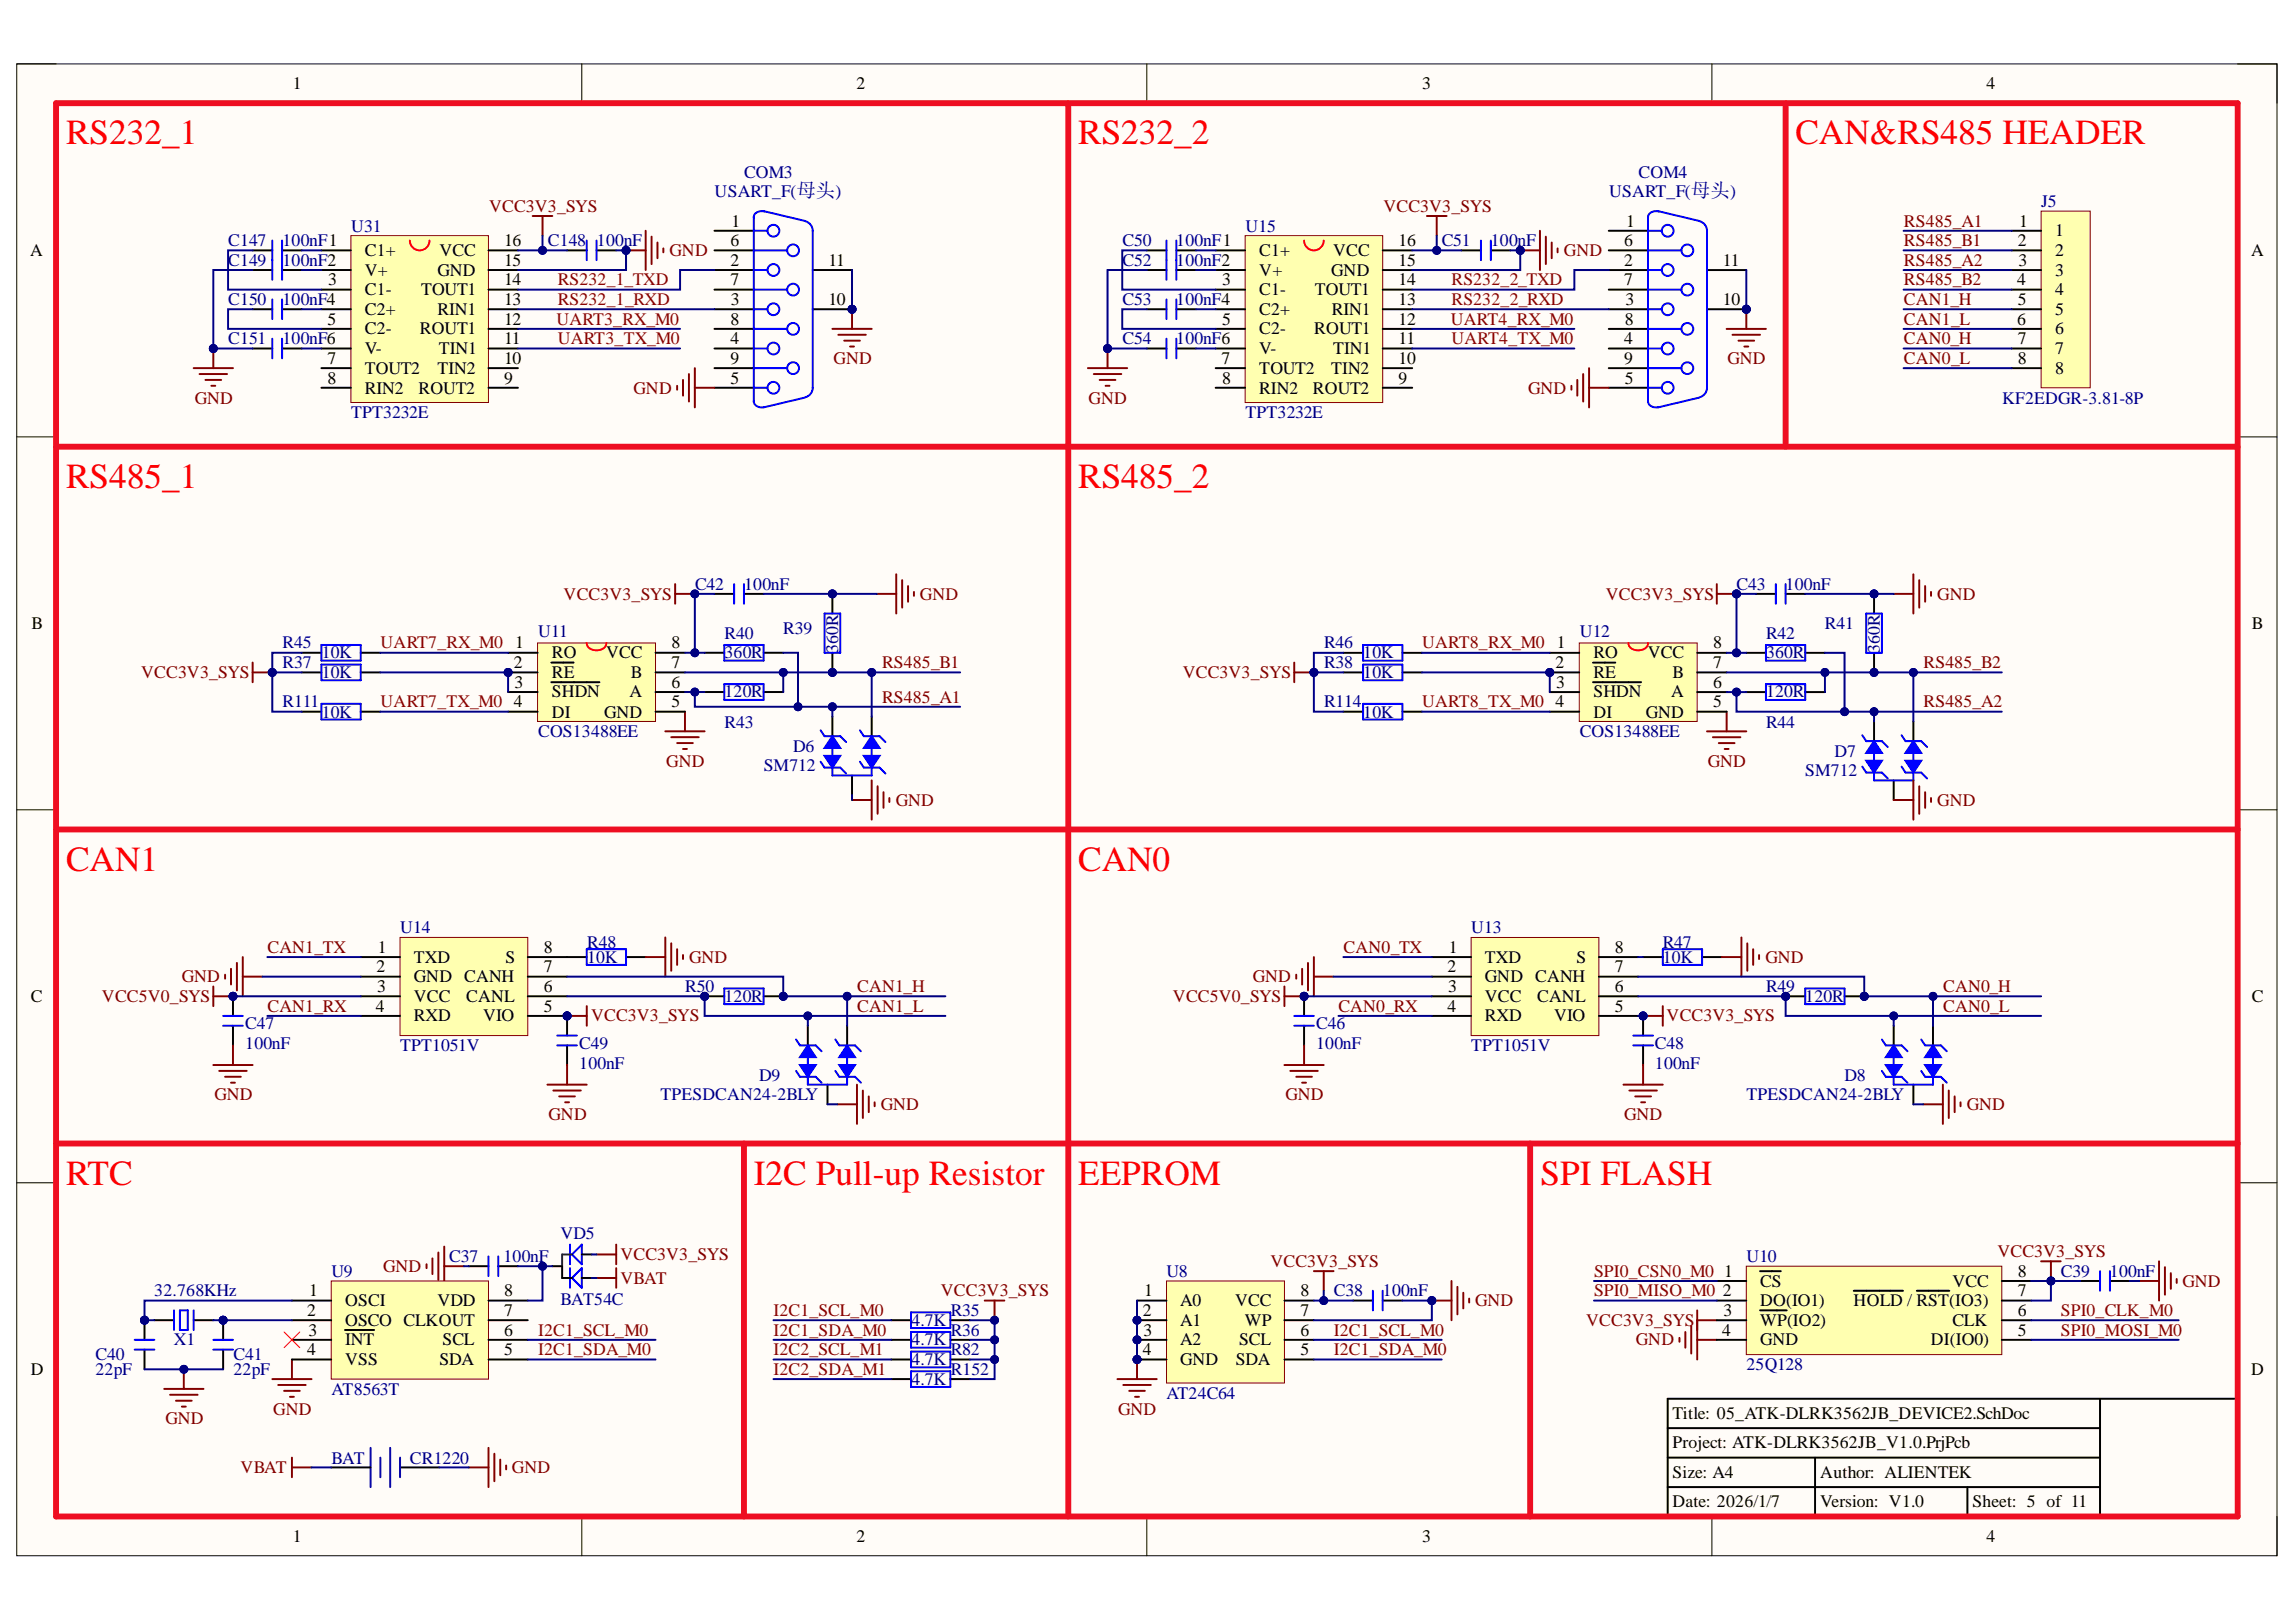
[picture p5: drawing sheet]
<svg xmlns="http://www.w3.org/2000/svg" width="297mm" height="210mm" viewBox="0 0 297 210" stroke-linecap="round" stroke-linejoin="round" font-family="sans-serif">
<defs><g id="words">
<g font-size="4.6" fill="#f00">
<text x="8.5" y="18.7">RS232_1</text>
<text x="139.5" y="18.7">RS232_2</text>
<text x="232.3" y="18.7">CAN&amp;RS485 HEADER</text>
<text x="8.5" y="63.1">RS485_1</text>
<text x="139.5" y="63.1">RS485_2</text>
<text x="8.5" y="112.7">CAN1</text>
<text x="139.5" y="112.7">CAN0</text>
<text x="8.5" y="153.3">RTC</text>
<text x="97.5" y="153.3">I2C Pull-up Resistor</text>
<text x="139.5" y="153.3">EEPROM</text>
<text x="199.3" y="153.3">SPI FLASH</text>
</g>
<g font-size="2.3">
<text x="37.9" y="11.6">1</text>
<text x="110.8" y="11.6">2</text>
<text x="184" y="11.6">3</text>
<text x="257" y="11.6">4</text>
<text x="94.7" y="29.3">1</text>
<text x="210.4" y="29.3">1</text>
<text x="261.2" y="29.3">1</text>
<text x="3.9" y="33.1">A</text>
<text x="47.2" y="33.1">C1+</text>
<text x="47.2" y="35.7">V+</text>
<text x="56.6" y="35.7">GND</text>
<text x="56.8" y="33.1">VCC</text>
<text x="65.2" y="34.4">15</text>
<text x="65.2" y="31.9">16</text>
<text x="94.5" y="34.4">2</text>
<text x="94.5" y="31.9">6</text>
<text x="107.2" y="34.4">11</text>
<text x="162.9" y="33.1">C1+</text>
<text x="162.9" y="35.7">V+</text>
<text x="172.2" y="35.7">GND</text>
<text x="172.5" y="33.1">VCC</text>
<text x="180.9" y="34.4">15</text>
<text x="180.9" y="31.9">16</text>
<text x="210.1" y="34.4">2</text>
<text x="210.1" y="31.9">6</text>
<text x="222.9" y="34.4">11</text>
<text x="261" y="31.9">2</text>
<text x="261.1" y="34.4">3</text>
<text x="265.9" y="30.6">1</text>
<text x="265.9" y="33.1">2</text>
<text x="265.9" y="35.7">3</text>
<text x="291.2" y="33.1">A</text>
<text x="42.5" y="36.9">3</text>
<text x="47.2" y="38.2">C1-</text>
<text x="47.2" y="40.7">C2+</text>
<text x="54.5" y="38.2">TOUT1</text>
<text x="56.6" y="40.7">RIN1</text>
<text x="65.2" y="39.5">13</text>
<text x="65.2" y="36.9">14</text>
<text x="94.5" y="36.9">7</text>
<text x="94.6" y="39.5">3</text>
<text x="107.2" y="39.5">10</text>
<text x="158.1" y="36.9">3</text>
<text x="162.9" y="38.2">C1-</text>
<text x="162.9" y="40.7">C2+</text>
<text x="170.1" y="38.2">TOUT1</text>
<text x="172.3" y="40.7">RIN1</text>
<text x="180.9" y="39.5">13</text>
<text x="180.9" y="36.9">14</text>
<text x="210.1" y="36.9">7</text>
<text x="210.3" y="39.5">3</text>
<text x="222.9" y="39.5">10</text>
<text x="261" y="36.9">4</text>
<text x="261" y="39.5">5</text>
<text x="265.9" y="38.2">4</text>
<text x="265.9" y="40.7">5</text>
<text x="42.4" y="42">5</text>
<text x="42.4" y="47.1">7</text>
<text x="47.2" y="43.3">C2-</text>
<text x="47.2" y="45.8">V-</text>
<text x="54.3" y="43.3">ROUT1</text>
<text x="56.8" y="45.8">TIN1</text>
<text x="65.2" y="47.1">10</text>
<text x="65.2" y="44.5">11</text>
<text x="65.2" y="42">12</text>
<text x="94.5" y="44.5">4</text>
<text x="94.5" y="42">8</text>
<text x="94.5" y="47.1">9</text>
<text x="158" y="47.1">7</text>
<text x="158.1" y="42">5</text>
<text x="162.9" y="43.3">C2-</text>
<text x="162.9" y="45.8">V-</text>
<text x="170" y="43.3">ROUT1</text>
<text x="172.5" y="45.8">TIN1</text>
<text x="180.9" y="47.1">10</text>
<text x="180.9" y="44.5">11</text>
<text x="180.9" y="42">12</text>
<text x="210.1" y="44.5">4</text>
<text x="210.1" y="47.1">9</text>
<text x="210.2" y="42">8</text>
<text x="261" y="42">6</text>
<text x="261" y="44.5">7</text>
<text x="261" y="47.1">8</text>
<text x="265.9" y="43.3">6</text>
<text x="265.9" y="45.8">7</text>
<text x="42.4" y="49.7">8</text>
<text x="47.2" y="48.3">TOUT2</text>
<text x="47.2" y="51">RIN2</text>
<text x="54.1" y="51">ROUT2</text>
<text x="56.6" y="48.3">TIN2</text>
<text x="65.2" y="49.7">9</text>
<text x="94.5" y="49.7">5</text>
<text x="158.1" y="49.7">8</text>
<text x="162.9" y="48.3">TOUT2</text>
<text x="162.9" y="51">RIN2</text>
<text x="169.9" y="51">ROUT2</text>
<text x="172.2" y="48.3">TIN2</text>
<text x="180.9" y="49.7">9</text>
<text x="210.2" y="49.7">5</text>
<text x="265.9" y="48.3">8</text>
<text x="4.1" y="81.4">B</text>
<text x="66.7" y="83.9">1</text>
<text x="86.9" y="83.9">8</text>
<text x="201.4" y="83.9">1</text>
<text x="221.6" y="83.9">8</text>
<text x="291.3" y="81.4">B</text>
<text x="66.5" y="86.5">2</text>
<text x="66.6" y="89">3</text>
<text x="71.4" y="85.2">RO</text>
<text x="71.4" y="87.7">RE</text>
<text x="78.4" y="85.2">VCC</text>
<text x="81.6" y="87.7">B</text>
<text x="86.9" y="89">6</text>
<text x="86.9" y="86.5">7</text>
<text x="201.2" y="86.5">2</text>
<text x="201.3" y="89">3</text>
<text x="206.1" y="85.2">RO</text>
<text x="206.1" y="87.7">RE</text>
<text x="213.2" y="85.2">VCC</text>
<text x="216.4" y="87.7">B</text>
<text x="221.6" y="89">6</text>
<text x="221.6" y="86.5">7</text>
<text x="66.5" y="91.5">4</text>
<text x="71.4" y="90.3">SHDN</text>
<text x="71.4" y="92.9">DI</text>
<text x="78.2" y="92.9">GND</text>
<text x="81.5" y="90.3">A</text>
<text x="86.9" y="91.5">5</text>
<text x="201.2" y="91.5">4</text>
<text x="206.1" y="90.3">SHDN</text>
<text x="206.1" y="92.9">DI</text>
<text x="212.9" y="92.9">GND</text>
<text x="216.2" y="90.3">A</text>
<text x="221.6" y="91.5">5</text>
<text x="48.7" y="125.8">2</text>
<text x="48.9" y="123.3">1</text>
<text x="53.5" y="124.6">TXD</text>
<text x="65.4" y="124.6">S</text>
<text x="70.4" y="125.8">7</text>
<text x="70.4" y="123.3">8</text>
<text x="187.3" y="125.8">2</text>
<text x="187.4" y="123.3">1</text>
<text x="192.1" y="124.6">TXD</text>
<text x="203.9" y="124.6">S</text>
<text x="208.9" y="125.8">7</text>
<text x="208.9" y="123.3">8</text>
<text x="4" y="129.6">C</text>
<text x="48.6" y="130.9">4</text>
<text x="48.8" y="128.4">3</text>
<text x="53.5" y="127.1">GND CANH</text>
<text x="53.5" y="129.6">VCC</text>
<text x="60.3" y="129.6">CANL</text>
<text x="70.4" y="130.9">5</text>
<text x="70.4" y="128.4">6</text>
<text x="187.3" y="130.9">4</text>
<text x="187.4" y="128.4">3</text>
<text x="192.1" y="127.1">GND CANH</text>
<text x="192.1" y="129.6">VCC</text>
<text x="198.9" y="129.6">CANL</text>
<text x="208.9" y="130.9">5</text>
<text x="208.9" y="128.4">6</text>
<text x="291.3" y="129.6">C</text>
<text x="53.5" y="132.2">RXD</text>
<text x="62.5" y="132.2">VIO</text>
<text x="192.1" y="132.2">RXD</text>
<text x="201.1" y="132.2">VIO</text>
<text x="40" y="167.8">1</text>
<text x="65.2" y="167.8">8</text>
<text x="148" y="167.8">1</text>
<text x="168.2" y="167.8">8</text>
<text x="222.9" y="167.8">2</text>
<text x="223.1" y="165.2">1</text>
<text x="227.7" y="166.5">CS</text>
<text x="252.6" y="166.5">VCC</text>
<text x="261" y="167.8">7</text>
<text x="261" y="165.2">8</text>
<text x="39.8" y="170.3">2</text>
<text x="39.9" y="172.8">3</text>
<text x="44.7" y="169">OSCI</text>
<text x="44.7" y="171.6">OSCO CLKOUT</text>
<text x="56.6" y="169">VDD</text>
<text x="65.2" y="172.8">6</text>
<text x="65.2" y="170.3">7</text>
<text x="147.9" y="170.3">2</text>
<text x="147.9" y="172.8">3</text>
<text x="152.7" y="169">A0</text>
<text x="152.7" y="171.6">A1</text>
<text x="159.8" y="169">VCC</text>
<text x="161.1" y="171.6">WP</text>
<text x="168.2" y="170.3">7</text>
<text x="168.2" y="172.8">6</text>
<text x="222.8" y="172.8">4</text>
<text x="223" y="170.3">3</text>
<text x="227.7" y="169">DO(IO1)</text>
<text x="227.7" y="171.6">WP(IO2)</text>
<text x="239.8" y="169">HOLD / RST(IO3)</text>
<text x="252.6" y="171.6">CLK</text>
<text x="261" y="172.8">5</text>
<text x="261" y="170.3">6</text>
<text x="4" y="177.9">D</text>
<text x="39.8" y="175.4">4</text>
<text x="44.7" y="174.1">INT</text>
<text x="44.7" y="176.6">VSS</text>
<text x="56.8" y="176.6">SDA</text>
<text x="57.3" y="174.1">SCL</text>
<text x="65.2" y="175.4">5</text>
<text x="147.9" y="175.4">4</text>
<text x="152.7" y="174.1">A2</text>
<text x="152.7" y="176.6">GND</text>
<text x="159.9" y="176.6">SDA</text>
<text x="160.3" y="174.1">SCL</text>
<text x="168.2" y="175.4">5</text>
<text x="227.7" y="174.1">GND</text>
<text x="249.8" y="174.1">DI(IO0)</text>
<text x="291.2" y="177.9">D</text>
<text x="216.4" y="183.6">Title: 05_ATK-DLRK3562JB_DEVICE2.SchDoc</text>
<text x="216.4" y="191.3">Size: A4</text>
<text x="216.4" y="187.4">Project: ATK-DLRK3562JB_V1.0.PrjPcb</text>
<text x="235.5" y="191.3">Author: ALIENTEK</text>
<text x="216.4" y="195.1">Date: 2026/1/7</text>
<text x="235.5" y="195.1">Version: V1.0</text>
<text x="255.2" y="195.1">Sheet: 5 of 11</text>
<text x="37.9" y="199.5">1</text>
<text x="110.8" y="199.5">2</text>
<text x="184" y="199.5">3</text>
<text x="257" y="199.5">4</text>
</g>
<g font-size="2.3" fill="#000080">
<text x="96.3" y="23">COM3</text>
<text x="212" y="23">COM4</text>
<text x="92.5" y="25.4">USART_F(母头)</text>
<text x="208.2" y="25.4">USART_F(母头)</text>
<text x="264.1" y="26.8">J5</text>
<text x="29.5" y="31.9">C147</text>
<text x="29.5" y="34.4">C149</text>
<text x="36.5" y="31.9">100nF1</text>
<text x="36.5" y="34.4">100nF2</text>
<text x="45.4" y="30">U31</text>
<text x="70.9" y="31.9">C148</text>
<text x="77.2" y="31.9">100nF</text>
<text x="145.2" y="31.9">C50</text>
<text x="145.2" y="34.4">C52</text>
<text x="152.2" y="31.9">100nF1</text>
<text x="152.2" y="34.4">100nF2</text>
<text x="161.1" y="30">U15</text>
<text x="186.5" y="31.9">C51</text>
<text x="192.9" y="31.9">100nF</text>
<text x="29.5" y="39.5">C150</text>
<text x="36.5" y="39.5">100nF4</text>
<text x="145.2" y="39.5">C53</text>
<text x="152.2" y="39.5">100nF4</text>
<text x="29.5" y="44.5">C151</text>
<text x="36.5" y="44.5">100nF6</text>
<text x="145.2" y="44.5">C54</text>
<text x="152.2" y="44.5">100nF6</text>
<text x="259" y="52.2">KF2EDGR-3.81-8P</text>
<text x="45.4" y="54.1">TPT3232E</text>
<text x="161.1" y="54.1">TPT3232E</text>
<text x="89.9" y="76.3">C42</text>
<text x="96.3" y="76.3">100nF</text>
<text x="224.7" y="76.3">C43</text>
<text x="231" y="76.3">100nF</text>
<text x="36.5" y="83.9">R45</text>
<text x="69.6" y="82.4">U11</text>
<text x="93.7" y="82.7">R40</text>
<text x="101.3" y="82.1">R39</text>
<text x="171.3" y="83.9">R46</text>
<text x="204.4" y="82.4">U12</text>
<text x="228.5" y="82.7">R42</text>
<text x="236.1" y="81.4">R41</text>
<text x="36.5" y="86.5">R37</text>
<text x="41.6" y="87.7">10K</text>
<text x="41.6" y="85.2">10K</text>
<text x="93.7" y="85.2">360R</text>
<text x="108.4" y="84.5" transform="rotate(-90 108.4 84.5)">360R</text>
<text x="171.3" y="86.5">R38</text>
<text x="176.4" y="87.7">10K</text>
<text x="176.4" y="85.2">10K</text>
<text x="228.5" y="85.2">360R</text>
<text x="243.2" y="84.5" transform="rotate(-90 243.2 84.5)">360R</text>
<text x="36.5" y="91.5">R111</text>
<text x="41.6" y="92.9">10K</text>
<text x="69.6" y="95.4">COS13488EE</text>
<text x="93.7" y="94.1">R43</text>
<text x="93.7" y="90.3">120R</text>
<text x="171.3" y="91.5">R114</text>
<text x="176.4" y="92.9">10K</text>
<text x="204.4" y="95.4">COS13488EE</text>
<text x="228.5" y="94.1">R44</text>
<text x="228.5" y="90.3">120R</text>
<text x="98.8" y="99.8">SM712</text>
<text x="102.6" y="97.3">D6</text>
<text x="233.5" y="100.5">SM712</text>
<text x="237.4" y="98">D7</text>
<text x="51.8" y="120.8">U14</text>
<text x="76" y="122.7">R48</text>
<text x="76" y="124.6">10K</text>
<text x="190.3" y="120.8">U13</text>
<text x="215.1" y="122.7">R47</text>
<text x="215.1" y="124.6">10K</text>
<text x="88.6" y="128.4">R50</text>
<text x="93.7" y="129.6">120R</text>
<text x="228.5" y="128.4">R49</text>
<text x="233.5" y="129.6">120R</text>
<text x="31.7" y="133.2">C47</text>
<text x="31.7" y="135.8">100nF</text>
<text x="51.8" y="136.1">TPT1051V</text>
<text x="74.9" y="135.8">C49</text>
<text x="170.3" y="133.2">C46</text>
<text x="170.3" y="135.8">100nF</text>
<text x="190.3" y="136.1">TPT1051V</text>
<text x="214.1" y="135.8">C48</text>
<text x="74.9" y="138.3">100nF</text>
<text x="85.4" y="142.4">TPESDCAN24-2BLY</text>
<text x="98.2" y="139.9">D9</text>
<text x="214.1" y="138.3">100nF</text>
<text x="225.9" y="142.4">TPESDCAN24-2BLY</text>
<text x="238.6" y="139.9">D8</text>
<text x="72.5" y="160.3">VD5</text>
<text x="20" y="167.8">32.768KHz</text>
<text x="42.9" y="165.2">U9</text>
<text x="58.1" y="163.4">C37</text>
<text x="65.1" y="163.4">100nF</text>
<text x="150.9" y="165.2">U8</text>
<text x="172.6" y="167.8">C38</text>
<text x="178.9" y="167.8">100nF</text>
<text x="225.9" y="163.4">U10</text>
<text x="266.6" y="165.2">C39</text>
<text x="273" y="165.2">100nF</text>
<text x="72.5" y="168.9">BAT54C</text>
<text x="117.9" y="171.6">4.7K</text>
<text x="123" y="170.3">R35</text>
<text x="123" y="172.8">R36</text>
<text x="12.3" y="176">C40</text>
<text x="12.3" y="177.9">22pF</text>
<text x="22.5" y="174.1">X1</text>
<text x="30.2" y="176">C41</text>
<text x="30.2" y="177.9">22pF</text>
<text x="117.9" y="174.1">4.7K</text>
<text x="117.9" y="176.6">4.7K</text>
<text x="117.9" y="179.3">4.7K</text>
<text x="123" y="175.4">R82</text>
<text x="123" y="177.9">R152</text>
<text x="225.9" y="177.3">25Q128</text>
<text x="42.9" y="180.5">AT8563T</text>
<text x="150.9" y="181">AT24C64</text>
<text x="42.9" y="189.4">BAT</text>
<text x="53" y="189.4">CR1220</text>
</g>
<g font-size="2.3" fill="#800000">
<text x="63.3" y="27.4">VCC3V3_SYS</text>
<text x="179" y="27.4">VCC3V3_SYS</text>
<text x="246.3" y="29.3">RS485_A1</text>
<text x="86.6" y="33.1">GND</text>
<text x="202.3" y="33.1">GND</text>
<text x="246.3" y="34.4">RS485_A2</text>
<text x="246.3" y="31.9">RS485_B1</text>
<text x="246.3" y="36.9">RS485_B2</text>
<text x="246.3" y="39.5">CAN1_H</text>
<text x="107.9" y="47.1">GND</text>
<text x="223.5" y="47.1">GND</text>
<text x="246.3" y="44.5">CAN0_H</text>
<text x="246.3" y="47.1">CAN0_L</text>
<text x="246.3" y="42">CAN1_L</text>
<text x="25.2" y="52.2">GND</text>
<text x="82" y="51">GND</text>
<text x="140.8" y="52.2">GND</text>
<text x="197.7" y="51">GND</text>
<text x="72.9" y="77.6">VCC3V3_SYS</text>
<text x="119" y="77.6">GND</text>
<text x="207.7" y="77.6">VCC3V3_SYS</text>
<text x="250.6" y="77.6">GND</text>
<text x="18.3" y="87.7">VCC3V3_SYS</text>
<text x="114.1" y="86.5">RS485_B1</text>
<text x="153" y="87.7">VCC3V3_SYS</text>
<text x="248.9" y="86.5">RS485_B2</text>
<text x="114.1" y="90.9">RS485_A1</text>
<text x="248.9" y="91.5">RS485_A2</text>
<text x="86.2" y="99.2">GND</text>
<text x="220.9" y="99.2">GND</text>
<text x="115.9" y="104.3">GND</text>
<text x="250.6" y="104.3">GND</text>
<text x="34.6" y="123.3">CAN1_TX</text>
<text x="89.2" y="124.6">GND</text>
<text x="173.8" y="123.3">CAN0_TX</text>
<text x="228.4" y="124.6">GND</text>
<text x="13.2" y="129.6">VCC5V0_SYS</text>
<text x="23.5" y="127.1">GND</text>
<text x="34.6" y="130.9">CAN1_RX</text>
<text x="110.9" y="128.4">CAN1_H</text>
<text x="110.9" y="130.9">CAN1_L</text>
<text x="151.8" y="129.6">VCC5V0_SYS</text>
<text x="162.1" y="127.1">GND</text>
<text x="173.2" y="130.9">CAN0_RX</text>
<text x="251.4" y="130.9">CAN0_L</text>
<text x="251.4" y="128.4">CAN0_H</text>
<text x="76.5" y="132.2">VCC3V3_SYS</text>
<text x="215.6" y="132.2">VCC3V3_SYS</text>
<text x="27.7" y="142.4">GND</text>
<text x="113.9" y="143.7">GND</text>
<text x="166.3" y="142.4">GND</text>
<text x="254.4" y="143.7">GND</text>
<text x="71" y="144.9">GND</text>
<text x="210.1" y="144.9">GND</text>
<text x="49.6" y="164.6">GND</text>
<text x="80.3" y="163.1">VCC3V3_SYS</text>
<text x="80.3" y="166.2">VBAT</text>
<text x="121.7" y="167.8">VCC3V3_SYS</text>
<text x="164.4" y="164">VCC3V3_SYS</text>
<text x="258.4" y="162.7">VCC3V3_SYS</text>
<text x="282.4" y="166.5">GND</text>
<text x="190.8" y="169">GND</text>
<text x="205.2" y="171.6">VCC3V3_SYS</text>
<text x="211.6" y="174.1">GND</text>
<text x="21.4" y="184.3">GND</text>
<text x="35.4" y="183.1">GND</text>
<text x="144.6" y="183.1">GND</text>
<text x="31.1" y="190.7">VBAT</text>
<text x="66.2" y="190.7">GND</text>
</g>
<g font-size="2.3" fill="#980000">
<text x="72.2" y="36.9">RS232_1_TXD</text>
<text x="72.2" y="39.5">RS232_1_RXD</text>
<text x="187.8" y="36.9">RS232_2_TXD</text>
<text x="187.8" y="39.5">RS232_2_RXD</text>
<text x="72" y="42">UART3_RX_M0</text>
<text x="72.2" y="44.5">UART3_TX_M0</text>
<text x="187.7" y="42">UART4_RX_M0</text>
<text x="187.8" y="44.5">UART4_TX_M0</text>
<text x="49.2" y="83.9">UART7_RX_M0</text>
<text x="184" y="83.9">UART8_RX_M0</text>
<text x="49.2" y="91.5">UART7_TX_M0</text>
<text x="184" y="91.5">UART8_TX_M0</text>
<text x="206.2" y="165.2">SPI0_CSN0_M0</text>
<text x="206.2" y="167.8">SPI0_MISO_M0</text>
<text x="69.6" y="172.8">I2C1_SCL_M0</text>
<text x="100.1" y="170.3">I2C1_SCL_M0</text>
<text x="100.1" y="172.8">I2C1_SDA_M0</text>
<text x="172.6" y="172.8">I2C1_SCL_M0</text>
<text x="266.6" y="170.3">SPI0_CLK_M0</text>
<text x="266.6" y="172.8">SPI0_MOSI_M0</text>
<text x="69.6" y="175.4">I2C1_SDA_M0</text>
<text x="100.1" y="177.9">I2C2_SDA_M1</text>
<text x="100.1" y="175.4">I2C2_SCL_M1</text>
<text x="172.6" y="175.4">I2C1_SDA_M0</text>
</g>
</g></defs>
<path d="M2.2 8.3h292.4v193h-292.4z" fill-rule="evenodd" fill="#fffcf8"/>
<path d="M2.2 8.3h292.4v193h-292.4z" fill="none" stroke="#000" stroke-width=".13"/>
<path d="M7.3 13.4h282.2v182.8h-282.2z" fill-rule="evenodd" fill="#fffcf8"/>
<g fill="none" stroke="#000" stroke-width=".13">
<path d="M2.2 8.3h5.1M7.3 13.4h282.2v182.8h-282.2zM75.3 8.3v5M148.4 8.3v5M221.5 8.3v5.1M289.5 8.3h5.1v5.1M2.2 56.5h5.1M289.5 56.5h5.1M2.2 104.8h5.1M289.5 104.8h5.1M2.2 153.1h5.1M289.5 153.1h5.1"/>
<path d="M75.3 196.2v5.1M148.4 196.2v5.1M221.5 196.2v5.1M294.6 196.2v5.1"/>
</g>
<path d="M215.8 181h73.7v15.2h-73.7zM215.8 188.6h55.9M215.8 192.4h55.9M215.8 184.8h55.9M234.8 188.6v7.6M254.5 192.4v3.8M271.7 181v15.2" fill="none" stroke="#000" stroke-width=".25"/>
<path d="M7.3 13.4h282.2v182.8h-282.2zM138.2 13.3v134.7M7.3 57.8h282.2" fill="none" stroke="#ee0e22" stroke-width=".76"/>
<path d="M185.2 168.3h2.6M187.8 165.8v5.1M188.5 166.5v3.6M189.3 167.3v2M190.1 168.1v.5" fill="none" stroke="#800000" stroke-width=".25"/>
<circle cx="185.2" cy="168.3" r=".51" fill="#000080"/>
<circle cx="185.2" cy="168.3" r=".51" fill="none" stroke="#000080" stroke-width=".13"/>
<path d="M144.6 178.5h5M145.3 179.2h3.6M146.1 180h2M147.1 175.9v2.6M146.8 180.8h.6" fill="none" stroke="#800000" stroke-width=".25"/>
<circle cx="147.1" cy="175.9" r=".51" fill="#000080"/>
<circle cx="147.1" cy="175.9" r=".51" fill="none" stroke="#000080" stroke-width=".13"/>
<path d="M175.1 168.3h2.5M178.9 168.3h2.5" fill="none" stroke="#000" stroke-width=".25"/>
<path d="M177.6 167v2.6M178.9 167v2.6" fill="none" stroke="#00f" stroke-width=".25"/>
<path d="M231 13.4v44.4M7.3 107.3h282.2" fill="none" stroke="#ee0e22" stroke-width=".76"/>
<path d="M27.6 127.7v2.5M27.6 128.9h2.5" fill="none" stroke="#800000" stroke-width=".25"/>
<circle cx="30.1" cy="128.9" r=".51" fill="#000080"/>
<circle cx="30.1" cy="128.9" r=".51" fill="none" stroke="#000080" stroke-width=".13"/>
<circle cx="30.1" cy="128.9" r=".51" fill="#000080"/>
<circle cx="30.1" cy="128.9" r=".51" fill="none" stroke="#000080" stroke-width=".13"/>
<path d="M30.1 128.9v2.6M30.1 132.7v2.6" fill="none" stroke="#000" stroke-width=".25"/>
<circle cx="30.1" cy="128.9" r=".51" fill="#000080"/>
<circle cx="30.1" cy="128.9" r=".51" fill="none" stroke="#000080" stroke-width=".13"/>
<path d="M28.9 131.5h2.5M28.9 132.7h2.5M75.9 122.8h5.1v2.1h-5.1z" fill="none" stroke="#00f" stroke-width=".25"/>
<g fill="none" stroke="#800000" stroke-width=".25">
<path d="M27.6 137.8h5.1M28.4 138.6h3.5M29.1 126.1v.5M29.1 139.3h2.1M29.9 125.4v2M30.1 135.3v2.5M30.6 124.6v3.6M31.4 123.9v5M31.4 126.4h2.6M83.5 123.9h2.6M86.1 121.3v5.1M86.8 122.1v3.5"/>
<path d="M87.6 122.8v2.1M88.4 123.6v.5M29.9 140.1h.5"/>
</g>
<path d="M73.4 123.9h2.5M81 123.9h2.5" fill="none" stroke="#000" stroke-width=".25"/>
<circle cx="91.2" cy="128.9" r=".51" fill="#000080"/>
<circle cx="91.2" cy="128.9" r=".51" fill="none" stroke="#000080" stroke-width=".13"/>
<circle cx="101.3" cy="128.9" r=".51" fill="#000080"/>
<circle cx="101.3" cy="128.9" r=".51" fill="none" stroke="#000080" stroke-width=".13"/>
<path d="M91.2 128.9h2.5" fill="none" stroke="#000" stroke-width=".25"/>
<circle cx="91.2" cy="128.9" r=".51" fill="#000080"/>
<circle cx="91.2" cy="128.9" r=".51" fill="none" stroke="#000080" stroke-width=".13"/>
<path d="M98.8 128.9h2.5" fill="none" stroke="#000" stroke-width=".25"/>
<circle cx="101.3" cy="128.9" r=".51" fill="#000080"/>
<circle cx="101.3" cy="128.9" r=".51" fill="none" stroke="#000080" stroke-width=".13"/>
<path d="M93.7 127.9h5.1v2h-5.1z" fill="none" stroke="#00f" stroke-width=".25"/>
<circle cx="73.4" cy="131.5" r=".51" fill="#000080"/>
<circle cx="73.4" cy="131.5" r=".51" fill="none" stroke="#000080" stroke-width=".13"/>
<path d="M73.4 131.5v2.5M73.4 135.3v2.5" fill="none" stroke="#000" stroke-width=".25"/>
<circle cx="73.4" cy="131.5" r=".51" fill="#000080"/>
<circle cx="73.4" cy="131.5" r=".51" fill="none" stroke="#000080" stroke-width=".13"/>
<path d="M72.1 134h2.5M72.1 135.3h2.5" fill="none" stroke="#00f" stroke-width=".25"/>
<path d="M73.4 137.8v2.6M70.8 140.4h5.1M71.6 141.1h3.5M72.3 141.9h2.1M73.1 142.6h.5" fill="none" stroke="#800000" stroke-width=".25"/>
<path d="M7.3 148h282.2" fill="none" stroke="#ee0e22" stroke-width=".76"/>
<path d="M104.5 135.3l1 1.5h-2z" fill="#00f"/>
<path d="M104.5 135.3l1 1.5h-2zM104.5 136.8v1" fill="none" stroke="#00f" stroke-width=".25"/>
<path d="M104.5 132.7v2.6" fill="none" stroke="#000" stroke-width=".25"/>
<path d="M103.5 137.8h2l-1 1.5z" fill="#00f"/>
<path d="M103.5 137.8h2l-1 1.5z" fill="none" stroke="#00f" stroke-width=".25"/>
<path d="M109.6 135.3l1 1.5h-2z" fill="#00f"/>
<path d="M109.6 135.3l1 1.5h-2zM109.6 136.8v1" fill="none" stroke="#00f" stroke-width=".25"/>
<path d="M109.6 132.7v2.6" fill="none" stroke="#000" stroke-width=".25"/>
<path d="M108.6 137.8h2l-1 1.5z" fill="#00f"/>
<path d="M103 134.5l.5 .8h2l.8 .7M103 138.6l.5 .7h2l.8 .8M104.5 139.1v1.3h5.1v-1.3M108.1 134.5l.5 .8h2l.8 .7M108.1 138.6l.5 .7h2l.8 .8M108.6 137.8h2l-1 1.5z" fill="none" stroke="#00f" stroke-width=".25"/>
<path d="M107.1 140.4v2.5" fill="none" stroke="#000" stroke-width=".25"/>
<path d="M108.3 142.9h2.6M110.9 140.4v5M111.6 141.1v3.6M112.4 141.9v2M113.2 142.6v.6" fill="none" stroke="#800000" stroke-width=".25"/>
<path d="M264.1 27.3h6.3v22.9h-6.3z" fill-rule="evenodd" fill="#ffffb0"/>
<path d="M264.1 27.3h6.3v22.9h-6.3z" fill="none" stroke="#800000" stroke-width=".13"/>
<path d="M260.2 29.9h3.9M260.2 32.4h3.9M260.2 34.9h3.9M260.2 37.5h3.9M260.2 40h3.9M260.2 42.6h3.9M260.2 45.1h3.9M260.2 47.6h3.9M173.8 87h2.5M181.4 87h2.6" fill="none" stroke="#000" stroke-width=".25"/>
<path d="M176.3 86h5.1v2h-5.1z" fill="none" stroke="#00f" stroke-width=".25"/>
<path d="M167.4 85.7v2.6M167.4 87h2.6" fill="none" stroke="#800000" stroke-width=".25"/>
<circle cx="170" cy="87" r=".51" fill="#000080"/>
<circle cx="170" cy="87" r=".51" fill="none" stroke="#000080" stroke-width=".13"/>
<path d="M222.1 75.6v2.5M222.1 76.9h2.6" fill="none" stroke="#800000" stroke-width=".25"/>
<circle cx="224.6" cy="76.9" r=".51" fill="#000080"/>
<circle cx="224.6" cy="76.9" r=".51" fill="none" stroke="#000080" stroke-width=".13"/>
<path d="M227.2 76.9h2.5M231 76.9h2.5M225.9 84.5h2.6M233.5 84.5h2.6" fill="none" stroke="#000" stroke-width=".25"/>
<path d="M229.7 75.6v2.5M231 75.6v2.5M228.5 83.5h5v2h-5z" fill="none" stroke="#00f" stroke-width=".25"/>
<path d="M245 76.9h2.5M247.5 74.3v5.1M248.3 75.1v3.5M249.1 75.8v2.1M249.8 76.6v.5" fill="none" stroke="#800000" stroke-width=".25"/>
<circle cx="242.5" cy="87" r=".51" fill="#000080"/>
<circle cx="242.5" cy="87" r=".51" fill="none" stroke="#000080" stroke-width=".13"/>
<circle cx="242.5" cy="76.9" r=".51" fill="#000080"/>
<circle cx="242.5" cy="76.9" r=".51" fill="none" stroke="#000080" stroke-width=".13"/>
<path d="M242.5 84.5v2.5" fill="none" stroke="#000" stroke-width=".25"/>
<circle cx="242.5" cy="87" r=".51" fill="#000080"/>
<circle cx="242.5" cy="87" r=".51" fill="none" stroke="#000080" stroke-width=".13"/>
<path d="M242.5 76.9v2.5" fill="none" stroke="#000" stroke-width=".25"/>
<circle cx="242.5" cy="76.9" r=".51" fill="#000080"/>
<circle cx="242.5" cy="76.9" r=".51" fill="none" stroke="#000080" stroke-width=".13"/>
<path d="M241.4 79.4h2.1v5.1h-2.1zM228.5 88.5h5v2.1h-5z" fill="none" stroke="#00f" stroke-width=".25"/>
<path d="M225.9 89.6h2.6M233.5 89.6h2.6" fill="none" stroke="#000" stroke-width=".25"/>
<path d="M220.8 94.6h5.1M221.6 95.4h3.6M222.4 96.2h2M223.1 96.9h.5M223.4 92.1v2.5" fill="none" stroke="#800000" stroke-width=".25"/>
<path d="M242.5 95.9l1 1.5h-2.1z" fill="#00f"/>
<path d="M242.5 95.9l1 1.5h-2.1zM242.5 97.4v1" fill="none" stroke="#00f" stroke-width=".25"/>
<path d="M242.5 93.4v2.5" fill="none" stroke="#000" stroke-width=".25"/>
<path d="M241.4 98.4h2.1l-1 1.6z" fill="#00f"/>
<path d="M241.4 98.4h2.1l-1 1.6z" fill="none" stroke="#00f" stroke-width=".25"/>
<path d="M247.5 95.9l1.1 1.5h-2.1z" fill="#00f"/>
<path d="M247.5 95.9l1.1 1.5h-2.1zM247.5 97.4v1" fill="none" stroke="#00f" stroke-width=".25"/>
<path d="M247.5 93.4v2.5" fill="none" stroke="#000" stroke-width=".25"/>
<path d="M246.5 98.4h2.1l-1.1 1.6z" fill="#00f"/>
<path d="M240.9 95.2l.5 .7h2.1l.7 .8M240.9 99.2l.5 .8h2.1l.7 .7M242.5 99.7v1.3h5v-1.3M246 95.2l.5 .7h2.1l.7 .8M246 99.2l.5 .8h2.1l.7 .7M246.5 98.4h2.1l-1.1 1.6z" fill="none" stroke="#00f" stroke-width=".25"/>
<path d="M245 101v2.5" fill="none" stroke="#000" stroke-width=".25"/>
<path d="M245 103.5h2.5M247.5 101v5.1M248.3 101.8v3.5M249.1 102.5v2M249.8 103.3v.5M73.4 131.5h2.5M75.9 130.2v2.5" fill="none" stroke="#800000" stroke-width=".25"/>
<circle cx="73.4" cy="131.5" r=".51" fill="#000080"/>
<circle cx="73.4" cy="131.5" r=".51" fill="none" stroke="#000080" stroke-width=".13"/>
<path d="M39 87h2.6M46.7 87h2.5" fill="none" stroke="#000" stroke-width=".25"/>
<path d="M41.6 86h5.1v2h-5.1z" fill="none" stroke="#00f" stroke-width=".25"/>
<path d="M32.7 85.7v2.6M32.7 87h2.5" fill="none" stroke="#800000" stroke-width=".25"/>
<circle cx="35.2" cy="87" r=".51" fill="#000080"/>
<circle cx="35.2" cy="87" r=".51" fill="none" stroke="#000080" stroke-width=".13"/>
<path d="M87.3 75.6v2.5M87.3 76.9h2.6" fill="none" stroke="#800000" stroke-width=".25"/>
<circle cx="89.9" cy="76.9" r=".51" fill="#000080"/>
<circle cx="89.9" cy="76.9" r=".51" fill="none" stroke="#000080" stroke-width=".13"/>
<path d="M92.4 76.9h2.6M96.2 76.9h2.6M91.2 84.5h2.5M98.8 84.5h2.5" fill="none" stroke="#000" stroke-width=".25"/>
<path d="M95 75.6v2.5M96.2 75.6v2.5M93.7 83.5h5.1v2h-5.1z" fill="none" stroke="#00f" stroke-width=".25"/>
<path d="M113.4 76.9h2.5M115.9 74.3v5.1M116.7 75.1v3.5M117.5 75.8v2.1M118.2 76.6v.5" fill="none" stroke="#800000" stroke-width=".25"/>
<circle cx="107.7" cy="87" r=".51" fill="#000080"/>
<circle cx="107.7" cy="87" r=".51" fill="none" stroke="#000080" stroke-width=".13"/>
<circle cx="107.7" cy="76.9" r=".51" fill="#000080"/>
<circle cx="107.7" cy="76.9" r=".51" fill="none" stroke="#000080" stroke-width=".13"/>
<path d="M107.7 84.5v2.5" fill="none" stroke="#000" stroke-width=".25"/>
<circle cx="107.7" cy="87" r=".51" fill="#000080"/>
<circle cx="107.7" cy="87" r=".51" fill="none" stroke="#000080" stroke-width=".13"/>
<path d="M107.7 76.9v2.5" fill="none" stroke="#000" stroke-width=".25"/>
<circle cx="107.7" cy="76.9" r=".51" fill="#000080"/>
<circle cx="107.7" cy="76.9" r=".51" fill="none" stroke="#000080" stroke-width=".13"/>
<path d="M106.7 79.4h2v5.1h-2zM93.7 88.5h5.1v2.1h-5.1z" fill="none" stroke="#00f" stroke-width=".25"/>
<path d="M91.2 89.6h2.5M98.8 89.6h2.5" fill="none" stroke="#000" stroke-width=".25"/>
<path d="M86.1 94.6h5.1M86.8 95.4h3.6M87.6 96.2h2M88.4 96.9h.5M88.6 92.1v2.5" fill="none" stroke="#800000" stroke-width=".25"/>
<path d="M107.7 95.3l1 1.5h-2z" fill="#00f"/>
<path d="M107.7 95.3l1 1.5h-2zM107.7 96.8v1" fill="none" stroke="#00f" stroke-width=".25"/>
<path d="M107.7 92.7v2.6" fill="none" stroke="#000" stroke-width=".25"/>
<path d="M106.7 97.8h2l-1 1.5z" fill="#00f"/>
<path d="M106.7 97.8h2l-1 1.5z" fill="none" stroke="#00f" stroke-width=".25"/>
<path d="M112.8 95.3l1 1.5h-2z" fill="#00f"/>
<path d="M112.8 95.3l1 1.5h-2zM112.8 96.8v1" fill="none" stroke="#00f" stroke-width=".25"/>
<path d="M112.8 92.7v2.6" fill="none" stroke="#000" stroke-width=".25"/>
<path d="M111.8 97.8h2l-1 1.5z" fill="#00f"/>
<path d="M106.2 94.5l.5 .8h2l.8 .7M106.2 98.6l.5 .7h2l.8 .8M107.7 99.1v1.3h5.1v-1.3M111.2 94.5l.6 .8h2l.8 .7M111.2 98.6l.6 .7h2l.8 .8M111.8 97.8h2l-1 1.5zM117.9 169.8h5v2.1h-5zM117.9 172.4h5M117.9 172.4v2h5v-2" fill="none" stroke="#00f" stroke-width=".25"/>
<path d="M110.2 100.4v2.5M115.3 170.8h2.6M115.3 173.4h2.6M122.9 170.8h2.6M122.9 173.4h2.6" fill="none" stroke="#000" stroke-width=".25"/>
<path d="M110.2 103.5h2.6M112.8 101v5.1M113.5 101.7v3.6M114.3 102.5v2M115.1 103.3v.5M127.4 168.3h2.5M128.7 168.3v2.5" fill="none" stroke="#800000" stroke-width=".25"/>
<circle cx="128.7" cy="170.8" r=".51" fill="#000080"/>
<circle cx="128.7" cy="170.8" r=".51" fill="none" stroke="#000080" stroke-width=".13"/>
<path d="M115.3 175.9h2.6M115.3 178.5h2.6M122.9 175.9h2.6M122.9 178.5h2.6M269.1 165.8h2.6M273 165.8h2.5" fill="none" stroke="#000" stroke-width=".25"/>
<path d="M117.9 174.9h5v2h-5zM117.9 177.5h5v2h-5zM271.7 164.5v2.5M273 164.5v2.5" fill="none" stroke="#00f" stroke-width=".25"/>
<path d="M217.3 173.1v.5M218 172.4v2M218.8 171.6v3.6M219.6 170.9v5M219.6 173.4h2.5M264.1 163.2h2.5M265.3 163.2v2.6M276.8 165.8h2.5M279.3 163.2v5.1M280.1 164v3.5M280.8 164.8v2M281.6 165.5v.5" fill="none" stroke="#800000" stroke-width=".25"/>
<circle cx="265.3" cy="165.8" r=".51" fill="#000080"/>
<circle cx="265.3" cy="165.8" r=".51" fill="none" stroke="#000080" stroke-width=".13"/>
<path d="M219.6 169.6v2.5M219.6 170.9h2.5" fill="none" stroke="#800000" stroke-width=".25"/>
<circle cx="225.9" cy="40" r=".51" fill="#000080"/>
<circle cx="225.9" cy="40" r=".51" fill="none" stroke="#000080" stroke-width=".13"/>
<g fill="none" stroke="#00f" stroke-width=".25">
<path d="M213.2 34.9h1.8M213.2 32.4h4.3M213.2 37.5h4.3M215 29.9h-1.8v20.3h1.8M213.2 40h1.8M213.2 45.1h1.8M213.2 42.6h4.3M213.2 47.6h4.3"/>
<circle cx="215.8" cy="29.9" r=".76"/>
<circle cx="215.8" cy="34.9" r=".76"/>
<circle cx="218.3" cy="37.5" r=".76"/>
<circle cx="218.3" cy="32.4" r=".76"/>
<circle cx="215.8" cy="50.2" r=".76"/>
<circle cx="215.8" cy="45.1" r=".76"/>
<circle cx="215.8" cy="40" r=".76"/>
<circle cx="218.3" cy="42.6" r=".76"/>
<circle cx="218.3" cy="47.6" r=".76"/>
</g>
<path d="M208.1 29.9h5.1M208.1 34.9h5.1M208.1 32.4h5.1M208.1 37.5h5.1M220.8 34.9h5.1M208.1 40h5.1M208.1 45.1h5.1M208.1 50.2h5.1M208.1 42.6h5.1M208.1 47.6h5.1M220.8 40h5.1" fill="none" stroke="#000" stroke-width=".25"/>
<circle cx="225.9" cy="40" r=".51" fill="#000080"/>
<circle cx="225.9" cy="40" r=".51" fill="none" stroke="#000080" stroke-width=".13"/>
<g fill="none" stroke="#00f" stroke-width=".25">
<path d="M150.9 31.1v5.1M150.9 38.8v2.5M152.2 31.1v5.1M152.2 38.8v2.5M213.2 28.1v1.8M214.5 27.3l5.3 1.3M214.6 27.4a.97 .97 0 0 0-1.4 .8M219.9 28.6a1.29 1.29 0 0 1 .9 1.3v20.3a1.27 1.27 0 0 1-.9 1.2M150.9 43.8v2.6M152.2 43.8v2.6M213.2 50.2v1.8M213.2 51.9a1.01 1.01 0 0 0 1.4 .8"/>
<path d="M219.8 51.5l-5.3 1.2"/>
</g>
<path d="M148.4 32.4h2.5M148.4 34.9h2.5M152.2 32.4h2.5M152.2 34.9h2.5M148.4 40h2.5M148.4 45.1h2.5M152.2 40h2.5M152.2 45.1h2.5" fill="none" stroke="#000" stroke-width=".25"/>
<path d="M140.7 47.6h5.1M141.5 48.4h3.6M142.3 49.2h2M143 49.9h.5M143.3 45.1v2.5" fill="none" stroke="#800000" stroke-width=".25"/>
<circle cx="143.3" cy="45.1" r=".51" fill="#000080"/>
<circle cx="143.3" cy="45.1" r=".51" fill="none" stroke="#000080" stroke-width=".13"/>
<path d="M189.1 32.4h2.5M192.9 32.4h2.5" fill="none" stroke="#000" stroke-width=".25"/>
<path d="M191.6 31.1v2.6M192.9 31.1v2.6" fill="none" stroke="#00f" stroke-width=".25"/>
<path d="M196.7 32.4h2.5M199.2 29.9v5M200 30.6v3.6M200.7 31.4v2M201.5 32.1v.6" fill="none" stroke="#800000" stroke-width=".25"/>
<circle cx="196.7" cy="32.4" r=".51" fill="#000080"/>
<circle cx="196.7" cy="32.4" r=".51" fill="none" stroke="#000080" stroke-width=".13"/>
<path d="M203.3 49.9v.5M204.1 49.2v2M204.8 48.4v3.6M205.6 47.6v5.1M205.6 50.2h2.5M223.4 42.6h5.1M224.1 43.3h3.6M224.9 44.1h2M225.7 44.8h.5M225.9 40v2.6" fill="none" stroke="#800000" stroke-width=".25"/>
<circle cx="225.9" cy="40" r=".51" fill="#000080"/>
<circle cx="225.9" cy="40" r=".51" fill="none" stroke="#000080" stroke-width=".13"/>
<path d="M184.6 28h2.6M185.9 28v2.5" fill="none" stroke="#800000" stroke-width=".25"/>
<circle cx="18.7" cy="170.8" r=".51" fill="#000080"/>
<circle cx="18.7" cy="170.8" r=".51" fill="none" stroke="#000080" stroke-width=".13"/>
<path d="M18.7 170.9v2.5M18.7 174.7v2.5" fill="none" stroke="#000" stroke-width=".25"/>
<circle cx="18.7" cy="170.8" r=".51" fill="#000080"/>
<circle cx="18.7" cy="170.8" r=".51" fill="none" stroke="#000080" stroke-width=".13"/>
<path d="M17.4 173.4h2.6M17.4 174.7h2.6" fill="none" stroke="#00f" stroke-width=".25"/>
<circle cx="28.9" cy="170.8" r=".51" fill="#000080"/>
<circle cx="28.9" cy="170.8" r=".51" fill="none" stroke="#000080" stroke-width=".13"/>
<path d="M28.9 170.9v2.5M28.9 174.7v2.5" fill="none" stroke="#000" stroke-width=".25"/>
<circle cx="28.9" cy="170.8" r=".51" fill="#000080"/>
<circle cx="28.9" cy="170.8" r=".51" fill="none" stroke="#000080" stroke-width=".13"/>
<path d="M27.6 173.4h2.5M27.6 174.7h2.5" fill="none" stroke="#00f" stroke-width=".25"/>
<path d="M21.2 179.7h5.1M23.8 177.2v2.5M22 180.5h3.6M22.8 181.3h2M23.5 182h.5" fill="none" stroke="#800000" stroke-width=".25"/>
<circle cx="23.8" cy="177.2" r=".51" fill="#000080"/>
<circle cx="23.8" cy="177.2" r=".51" fill="none" stroke="#000080" stroke-width=".13"/>
<g fill="none" stroke="#800000" stroke-width=".25">
<path d="M35.2 178.5h5.1M36 179.2h3.5M36.8 180h2M37.8 175.9v2.6M55.2 163.6v.5M55.9 162.8v2.1M56.7 162.1v3.5M57.5 161.3v5.1M57.5 163.9h2.5M77.2 162.3h2.5M77.2 165.4h2.5M79.7 161.1v2.5"/>
<path d="M79.7 164.1v2.6M37.5 180.8h.5"/>
</g>
<path d="M60.6 163.9h2.6M64.5 163.9h2.5M71.5 163.9h1.2v1.5h1.3M75.3 165.4h1.2M75.3 162.3h1.2" fill="none" stroke="#000" stroke-width=".25"/>
<path d="M63.2 162.6v2.5M64.5 162.6v2.5M73.7 161.1v2.5M73.7 164.1v2.6M75.3 161.1v2.5l-1.3-1.3zM75.3 164.1v2.6l-1.3-1.3z" fill="none" stroke="#00f" stroke-width=".25"/>
<path d="M74 162.3h-1.3v1.6" fill="none" stroke="#2d1b3e" stroke-width=".25"/>
<path d="M42.9 165.8h20.3v12.7h-20.3z" fill-rule="evenodd" fill="#ffffb0"/>
<path d="M42.9 165.8h20.3v12.7h-20.3z" fill="none" stroke="#800000" stroke-width=".13"/>
<path d="M37.8 168.3h5M37.8 170.8h5M37.8 173.4h5.1M37.8 175.9h5.1M44.6 172.1h3.8M63.2 168.3h5.1M63.2 170.8h5.1M63.2 173.4h5.1M63.2 175.9h5.1M42.9 189.9h5M51.8 189.9h5" fill="none" stroke="#000" stroke-width=".25"/>
<path d="M37.8 189.9h2.5M37.8 188.6v2.6M60.6 189.9h2.6M63.2 187.4v5M64 188.1v3.6M64.7 188.9v2M65.5 189.6v.6" fill="none" stroke="#800000" stroke-width=".25"/>
<path d="M47.9 187.4v5M49.2 188.6v2.6M50.5 187.4v5M51.8 188.6v2.6" fill="none" stroke="#0000b4" stroke-width=".25"/>
<circle cx="110.2" cy="40" r=".51" fill="#000080"/>
<circle cx="110.2" cy="40" r=".51" fill="none" stroke="#000080" stroke-width=".13"/>
<g fill="none" stroke="#00f" stroke-width=".25">
<path d="M97.5 34.9h1.8M97.5 32.4h4.3M97.5 37.5h4.3M99.3 29.9h-1.8v20.3h1.8M97.5 40h1.8M97.5 45.1h1.8M97.5 42.6h4.3M97.5 47.6h4.3"/>
<circle cx="100.1" cy="29.9" r=".76"/>
<circle cx="100.1" cy="34.9" r=".76"/>
<circle cx="102.6" cy="37.5" r=".76"/>
<circle cx="102.6" cy="32.4" r=".76"/>
<circle cx="100.1" cy="45.1" r=".76"/>
<circle cx="100.1" cy="50.2" r=".76"/>
<circle cx="100.1" cy="40" r=".76"/>
<circle cx="102.6" cy="47.6" r=".76"/>
<circle cx="102.6" cy="42.6" r=".76"/>
</g>
<path d="M92.4 29.9h5.1M92.4 34.9h5.1M92.4 32.4h5.1M92.4 37.5h5.1M105.1 34.9h5.1M92.4 40h5.1M92.4 45.1h5.1M92.4 50.2h5.1M92.4 42.6h5.1M92.4 47.6h5.1M105.1 40h5.1" fill="none" stroke="#000" stroke-width=".25"/>
<circle cx="110.2" cy="40" r=".51" fill="#000080"/>
<circle cx="110.2" cy="40" r=".51" fill="none" stroke="#000080" stroke-width=".13"/>
<g fill="none" stroke="#00f" stroke-width=".25">
<path d="M35.2 31.1v5.1M35.2 38.8v2.5M36.5 31.1v5.1M36.5 38.8v2.5M97.5 28.1v1.8M98.8 27.3l5.3 1.3M98.9 27.4a.96 .96 0 0 0-1.4 .8M104.2 28.6a1.28 1.28 0 0 1 .9 1.3v20.3a1.27 1.27 0 0 1-.9 1.2M35.2 43.8v2.6M36.5 43.8v2.6M97.5 50.2v1.8M97.5 51.9a1 1 0 0 0 1.4 .8"/>
<path d="M104.1 51.5l-5.3 1.2"/>
</g>
<path d="M32.7 32.4h2.5M32.7 34.9h2.5M36.5 32.4h2.5M36.5 34.9h2.5M32.7 40h2.5M32.7 45.1h2.5M36.5 40h2.5M36.5 45.1h2.5" fill="none" stroke="#000" stroke-width=".25"/>
<path d="M25.1 47.6h5M25.8 48.4h3.6M26.6 49.2h2M27.3 49.9h.6M27.6 45.1v2.5" fill="none" stroke="#800000" stroke-width=".25"/>
<circle cx="27.6" cy="45.1" r=".51" fill="#000080"/>
<circle cx="27.6" cy="45.1" r=".51" fill="none" stroke="#000080" stroke-width=".13"/>
<path d="M73.4 32.4h2.5M77.2 32.4h2.5" fill="none" stroke="#000" stroke-width=".25"/>
<path d="M75.9 31.1v2.6M77.2 31.1v2.6" fill="none" stroke="#00f" stroke-width=".25"/>
<path d="M81 32.4h2.5M83.5 29.9v5M84.3 30.6v3.6M85.1 31.4v2M85.8 32.1v.6" fill="none" stroke="#800000" stroke-width=".25"/>
<circle cx="81" cy="32.4" r=".51" fill="#000080"/>
<circle cx="81" cy="32.4" r=".51" fill="none" stroke="#000080" stroke-width=".13"/>
<path d="M87.6 49.9v.5M88.4 49.2v2M89.1 48.4v3.6M89.9 47.6v5.1M89.9 50.2h2.5M107.7 42.6h5.1M108.5 43.3h3.5M109.2 44.1h2M110 44.8h.5M110.2 40v2.6" fill="none" stroke="#800000" stroke-width=".25"/>
<circle cx="110.2" cy="40" r=".51" fill="#000080"/>
<circle cx="110.2" cy="40" r=".51" fill="none" stroke="#000080" stroke-width=".13"/>
<path d="M68.9 28h2.6M70.2 28v2.5M170 164.5h2.5M171.3 164.5v2.5" fill="none" stroke="#800000" stroke-width=".25"/>
<path d="M96.3 148v48.2M138.2 148v48.2M198 148v48.2" fill="none" stroke="#ee0e22" stroke-width=".76"/>
<path d="M36.8 172.4l2 2M38.8 172.4l-2 2" fill="none" stroke="#f00" stroke-width=".13"/>
<circle cx="147.1" cy="170.8" r=".51" fill="#000080"/>
<circle cx="147.1" cy="170.8" r=".51" fill="none" stroke="#000080" stroke-width=".13"/>
<circle cx="147.1" cy="173.4" r=".51" fill="#000080"/>
<circle cx="147.1" cy="173.4" r=".51" fill="none" stroke="#000080" stroke-width=".13"/>
<circle cx="147.1" cy="175.9" r=".51" fill="#000080"/>
<circle cx="147.1" cy="175.9" r=".51" fill="none" stroke="#000080" stroke-width=".13"/>
<path d="M150.9 165.8h15.3v13.2h-15.3z" fill-rule="evenodd" fill="#ffffb0"/>
<path d="M150.9 165.8h15.3v13.2h-15.3z" fill="none" stroke="#800000" stroke-width=".13"/>
<path d="M147.1 168.3h3.8M147.1 170.8h3.8" fill="none" stroke="#000" stroke-width=".25"/>
<circle cx="147.1" cy="170.8" r=".51" fill="#000080"/>
<circle cx="147.1" cy="170.8" r=".51" fill="none" stroke="#000080" stroke-width=".13"/>
<path d="M147.1 173.4h3.8" fill="none" stroke="#000" stroke-width=".25"/>
<circle cx="147.1" cy="173.4" r=".51" fill="#000080"/>
<circle cx="147.1" cy="173.4" r=".51" fill="none" stroke="#000080" stroke-width=".13"/>
<path d="M147.1 175.9h3.8M166.2 170.8h3.8M166.2 168.3h3.8M166.2 175.9h3.8" fill="none" stroke="#000" stroke-width=".25"/>
<circle cx="147.1" cy="175.9" r=".51" fill="#000080"/>
<circle cx="147.1" cy="175.9" r=".51" fill="none" stroke="#000080" stroke-width=".13"/>
<path d="M166.2 173.4h3.8" fill="none" stroke="#000" stroke-width=".25"/>
<path d="M45.4 30.5h17.8v21.6h-17.8z" fill-rule="evenodd" fill="#ffffb0"/>
<path d="M45.4 30.5h17.8v21.6h-17.8z" fill="none" stroke="#800000" stroke-width=".13"/>
<g fill="none" stroke="#000" stroke-width=".25">
<path d="M41.6 32.4h3.8M41.6 34.9h3.8M41.6 37.5h3.8M63.2 32.4h3.8M63.2 34.9h3.8M63.2 37.5h3.8M41.6 40h3.8M41.6 42.6h3.8M41.6 45.1h3.8M41.6 47.6h3.8M41.6 50.2h3.8M63.2 40h3.8"/>
<path d="M63.2 42.6h3.8M63.2 45.1h3.8M63.2 47.6h3.8M63.2 50.2h3.8"/>
</g>
<path d="M53 31.1a1.27 1.27 0 0 0 1.3 1.3 1.27 1.27 0 0 0 1.3-1.3" fill="none" stroke="#f00" stroke-width=".25"/>
<path d="M161.1 30.5h17.8v21.6h-17.8z" fill-rule="evenodd" fill="#ffffb0"/>
<path d="M161.1 30.5h17.8v21.6h-17.8z" fill="none" stroke="#800000" stroke-width=".13"/>
<g fill="none" stroke="#000" stroke-width=".25">
<path d="M157.3 32.4h3.8M157.3 34.9h3.8M157.3 37.5h3.8M178.9 32.4h3.8M178.9 37.5h3.8M178.9 34.9h3.8M157.3 40h3.8M157.3 42.6h3.8M157.3 45.1h3.8M157.3 47.6h3.8M157.3 50.2h3.8M178.9 40h3.8"/>
<path d="M178.9 42.6h3.8M178.9 45.1h3.8M178.9 47.6h3.8M178.9 50.2h3.8"/>
</g>
<path d="M168.7 31.1a1.27 1.27 0 0 0 1.3 1.3 1.27 1.27 0 0 0 1.3-1.3" fill="none" stroke="#f00" stroke-width=".25"/>
<circle cx="73.4" cy="131.5" r=".51" fill="#000080"/>
<circle cx="73.4" cy="131.5" r=".51" fill="none" stroke="#000080" stroke-width=".13"/>
<path d="M51.8 121.3h16.5v12.7h-16.5z" fill-rule="evenodd" fill="#ffffb0"/>
<path d="M51.8 121.3h16.5v12.7h-16.5z" fill="none" stroke="#800000" stroke-width=".13"/>
<path d="M46.7 123.9h5.1M46.7 126.4h5.1M46.7 128.9h5.1M46.7 131.5h5.1M68.3 131.5h5.1" fill="none" stroke="#000" stroke-width=".25"/>
<circle cx="73.4" cy="131.5" r=".51" fill="#000080"/>
<circle cx="73.4" cy="131.5" r=".51" fill="none" stroke="#000080" stroke-width=".13"/>
<path d="M68.3 128.9h5.1M68.3 126.4h5.1M68.3 123.9h5.1" fill="none" stroke="#000" stroke-width=".25"/>
<path d="M190.3 121.3h16.6v12.7h-16.6z" fill-rule="evenodd" fill="#ffffb0"/>
<path d="M190.3 121.3h16.6v12.7h-16.6z" fill="none" stroke="#800000" stroke-width=".13"/>
<path d="M185.2 123.9h5.1M185.2 126.4h5.1M185.2 128.9h5.1M185.2 131.5h5.1M206.9 123.9h5M206.9 126.4h5M206.9 128.9h5M206.9 131.5h5" fill="none" stroke="#000" stroke-width=".25"/>
<circle cx="168.7" cy="128.9" r=".51" fill="#000080"/>
<circle cx="168.7" cy="128.9" r=".51" fill="none" stroke="#000080" stroke-width=".13"/>
<path d="M168.7 128.9v2.6M168.7 132.7v2.6" fill="none" stroke="#000" stroke-width=".25"/>
<circle cx="168.7" cy="128.9" r=".51" fill="#000080"/>
<circle cx="168.7" cy="128.9" r=".51" fill="none" stroke="#000080" stroke-width=".13"/>
<path d="M167.4 131.5h2.6M167.4 132.7h2.6" fill="none" stroke="#00f" stroke-width=".25"/>
<path d="M166.2 137.8h5.1M166.2 127.7v2.5M166.2 128.9h2.5M166.9 138.6h3.6M167.7 126.1v.5M167.7 139.3h2M168.5 125.4v2M168.7 135.3v2.5M169.2 124.6v3.6M170 123.9v5M170 126.4h2.5M168.5 140.1h.5" fill="none" stroke="#800000" stroke-width=".25"/>
<circle cx="168.7" cy="128.9" r=".51" fill="#000080"/>
<circle cx="168.7" cy="128.9" r=".51" fill="none" stroke="#000080" stroke-width=".13"/>
<path d="M212.6 123.9h2.5M220.2 123.9h2.5" fill="none" stroke="#000" stroke-width=".25"/>
<path d="M215.1 122.8h5.1v2.1h-5.1z" fill="none" stroke="#00f" stroke-width=".25"/>
<path d="M222.7 123.9h2.6M225.3 121.3v5.1M226.1 122.1v3.5M226.8 122.8v2.1M227.6 123.6v.5" fill="none" stroke="#800000" stroke-width=".25"/>
<circle cx="231" cy="128.9" r=".51" fill="#000080"/>
<circle cx="231" cy="128.9" r=".51" fill="none" stroke="#000080" stroke-width=".13"/>
<circle cx="241.2" cy="128.9" r=".51" fill="#000080"/>
<circle cx="241.2" cy="128.9" r=".51" fill="none" stroke="#000080" stroke-width=".13"/>
<path d="M231 128.9h2.5" fill="none" stroke="#000" stroke-width=".25"/>
<circle cx="231" cy="128.9" r=".51" fill="#000080"/>
<circle cx="231" cy="128.9" r=".51" fill="none" stroke="#000080" stroke-width=".13"/>
<path d="M238.6 128.9h2.6" fill="none" stroke="#000" stroke-width=".25"/>
<circle cx="241.2" cy="128.9" r=".51" fill="#000080"/>
<circle cx="241.2" cy="128.9" r=".51" fill="none" stroke="#000080" stroke-width=".13"/>
<path d="M233.5 127.9h5.1v2h-5.1z" fill="none" stroke="#00f" stroke-width=".25"/>
<path d="M212.6 131.5h2.5M215.1 130.2v2.5" fill="none" stroke="#800000" stroke-width=".25"/>
<circle cx="212.6" cy="131.5" r=".51" fill="#000080"/>
<circle cx="212.6" cy="131.5" r=".51" fill="none" stroke="#000080" stroke-width=".13"/>
<circle cx="212.6" cy="131.5" r=".51" fill="#000080"/>
<circle cx="212.6" cy="131.5" r=".51" fill="none" stroke="#000080" stroke-width=".13"/>
<path d="M212.6 131.5v2.5M212.6 135.3v2.5" fill="none" stroke="#000" stroke-width=".25"/>
<circle cx="212.6" cy="131.5" r=".51" fill="#000080"/>
<circle cx="212.6" cy="131.5" r=".51" fill="none" stroke="#000080" stroke-width=".13"/>
<path d="M211.3 134h2.5M211.3 135.3h2.5" fill="none" stroke="#00f" stroke-width=".25"/>
<path d="M212.6 137.8v2.6M210 140.4h5.1M210.8 141.1h3.6M211.6 141.9h2M212.3 142.6h.5" fill="none" stroke="#800000" stroke-width=".25"/>
<path d="M245 135.3l1 1.5h-2z" fill="#00f"/>
<path d="M245 135.3l1 1.5h-2zM245 136.8v1" fill="none" stroke="#00f" stroke-width=".25"/>
<path d="M245 132.7v2.6" fill="none" stroke="#000" stroke-width=".25"/>
<path d="M244 137.8h2l-1 1.6z" fill="#00f"/>
<path d="M244 137.8h2l-1 1.6z" fill="none" stroke="#00f" stroke-width=".25"/>
<path d="M250.1 135.3l1 1.5h-2z" fill="#00f"/>
<path d="M250.1 135.3l1 1.5h-2zM250.1 136.8v1" fill="none" stroke="#00f" stroke-width=".25"/>
<path d="M250.1 132.7v2.6" fill="none" stroke="#000" stroke-width=".25"/>
<path d="M249.1 137.8h2l-1 1.6z" fill="#00f"/>
<path d="M243.5 134.5l.5 .8h2l.8 .7M243.5 138.6l.5 .8h2l.8 .7M245 139.1v1.3h5.1v-1.3M248.6 134.5l.5 .8h2l.8 .7M248.6 138.6l.5 .8h2l.8 .7M249.1 137.8h2l-1 1.6z" fill="none" stroke="#00f" stroke-width=".25"/>
<path d="M247.5 140.4v2.5" fill="none" stroke="#000" stroke-width=".25"/>
<path d="M248.8 142.9h2.6M251.4 140.4v5M252.1 141.1v3.6M252.9 141.9v2M253.6 142.6v.6" fill="none" stroke="#800000" stroke-width=".25"/>
<path d="M225.9 163.9h33.1v11.4h-33.1z" fill-rule="evenodd" fill="#ffffb0"/>
<path d="M225.9 163.9h33.1v11.4h-33.1z" fill="none" stroke="#800000" stroke-width=".13"/>
<path d="M222.1 165.8h3.8M222.1 168.3h3.8M222.1 170.9h3.8M222.1 173.4h3.8M227.7 164.5h2.7M227.7 169.6h3.4M239.8 167h6.4M248 167h4.2M259 165.8h3.8M259 168.3h3.8M259 170.9h3.8M259 173.4h3.8" fill="none" stroke="#000" stroke-width=".25"/>
<circle cx="65.7" cy="87" r=".51" fill="#000080"/>
<circle cx="65.7" cy="87" r=".51" fill="none" stroke="#000080" stroke-width=".13"/>
<path d="M69.5 83.2h15.3v10.2h-15.3z" fill-rule="evenodd" fill="#ffffb0"/>
<path d="M69.5 83.2h15.3v10.2h-15.3z" fill="none" stroke="#800000" stroke-width=".13"/>
<path d="M65.7 84.5h3.8M65.7 87h3.8M71.3 85.7h2.9" fill="none" stroke="#000" stroke-width=".25"/>
<circle cx="65.7" cy="87" r=".51" fill="#000080"/>
<circle cx="65.7" cy="87" r=".51" fill="none" stroke="#000080" stroke-width=".13"/>
<path d="M39 92.1h2.6M39 84.5h2.6M46.7 92.1h2.5M46.7 84.5h2.5M65.7 89.6h3.8M65.7 92.1h3.8M71.3 88.3h6.2M84.8 89.6h3.8M84.8 92.1h3.8M84.8 87h3.8M84.8 84.5h3.8" fill="none" stroke="#000" stroke-width=".25"/>
<path d="M75.9 83.2a1.28 1.28 0 0 0 1.9 .9l.2-.1a.86 .86 0 0 0 .5-.8" fill="none" stroke="#f00" stroke-width=".25"/>
<path d="M41.6 83.5h5.1v2h-5.1zM41.6 91.1h5.1v2h-5.1z" fill="none" stroke="#00f" stroke-width=".25"/>
<circle cx="200.5" cy="87" r=".51" fill="#000080"/>
<circle cx="200.5" cy="87" r=".51" fill="none" stroke="#000080" stroke-width=".13"/>
<path d="M204.3 83.2h15.3v10.2h-15.3z" fill-rule="evenodd" fill="#ffffb0"/>
<path d="M204.3 83.2h15.3v10.2h-15.3z" fill="none" stroke="#800000" stroke-width=".13"/>
<path d="M200.5 84.5h3.8M200.5 87h3.8M206.1 85.7h2.9" fill="none" stroke="#000" stroke-width=".25"/>
<circle cx="200.5" cy="87" r=".51" fill="#000080"/>
<circle cx="200.5" cy="87" r=".51" fill="none" stroke="#000080" stroke-width=".13"/>
<g fill="none" stroke="#000" stroke-width=".25">
<path d="M173.8 92.1h2.5M173.8 84.5h2.5M181.4 92.1h2.6M181.4 84.5h2.6M200.5 89.6h3.8M200.5 92.1h3.8M206.1 88.3h6.2M219.6 89.6h3.8M219.6 92.1h3.8M219.6 87h3.8M219.6 84.5h3.8M20 170.8h2.5"/>
<path d="M25.1 170.8h2.5"/>
</g>
<path d="M210.7 83.2a1.29 1.29 0 0 0 1.8 .9l.2-.1a.82 .82 0 0 0 .5-.8" fill="none" stroke="#f00" stroke-width=".25"/>
<path d="M176.3 83.5h5.1v2h-5.1zM176.3 91.1h5.1v2h-5.1zM22.5 169.6v2.5M23.3 169.6h1v2.5h-1zM25.1 169.6v2.5" fill="none" stroke="#00f" stroke-width=".25"/>
<path d="M170 175.9h16.5M170 173.4h16.5M185.2 168.3v2.6h-15.2" fill="none" stroke="#000080" stroke-width=".25"/>
<circle cx="185.2" cy="168.3" r=".51" fill="#000080"/>
<circle cx="185.2" cy="168.3" r=".51" fill="none" stroke="#000080" stroke-width=".13"/>
<path d="M147.1 168.3v7.6" fill="none" stroke="#000080" stroke-width=".25"/>
<circle cx="147.1" cy="170.8" r=".51" fill="#000080"/>
<circle cx="147.1" cy="170.8" r=".51" fill="none" stroke="#000080" stroke-width=".13"/>
<circle cx="147.1" cy="173.4" r=".51" fill="#000080"/>
<circle cx="147.1" cy="173.4" r=".51" fill="none" stroke="#000080" stroke-width=".13"/>
<circle cx="147.1" cy="175.9" r=".51" fill="#000080"/>
<circle cx="147.1" cy="175.9" r=".51" fill="none" stroke="#000080" stroke-width=".13"/>
<path d="M181.4 168.3h3.8" fill="none" stroke="#000080" stroke-width=".25"/>
<circle cx="185.2" cy="168.3" r=".51" fill="#000080"/>
<circle cx="185.2" cy="168.3" r=".51" fill="none" stroke="#000080" stroke-width=".13"/>
<path d="M30.1 128.9h16.6M34.6 131.5h12.1M34.6 123.9h12.1" fill="none" stroke="#000080" stroke-width=".25"/>
<circle cx="30.1" cy="128.9" r=".51" fill="#000080"/>
<circle cx="30.1" cy="128.9" r=".51" fill="none" stroke="#000080" stroke-width=".13"/>
<path d="M34 126.4h12.7M109.6 128.9h12.7" fill="none" stroke="#000080" stroke-width=".25"/>
<circle cx="109.6" cy="128.9" r=".51" fill="#000080"/>
<circle cx="109.6" cy="128.9" r=".51" fill="none" stroke="#000080" stroke-width=".13"/>
<path d="M122.3 131.5h-17.8v1.2M107.1 142.9h1.2" fill="none" stroke="#000080" stroke-width=".25"/>
<circle cx="104.5" cy="131.5" r=".51" fill="#000080"/>
<circle cx="104.5" cy="131.5" r=".51" fill="none" stroke="#000080" stroke-width=".13"/>
<path d="M246.3 29.9h13.9M246.3 32.4h13.9M246.3 34.9h13.9M246.3 37.5h13.9M246.3 40h13.9M246.3 42.6h13.9M246.3 45.1h13.9M246.3 47.6h13.9M233.5 76.9h11.5M184 84.5h16.5M184 92.1h16.5" fill="none" stroke="#000080" stroke-width=".25"/>
<circle cx="242.5" cy="76.9" r=".51" fill="#000080"/>
<circle cx="242.5" cy="76.9" r=".51" fill="none" stroke="#000080" stroke-width=".13"/>
<path d="M92.4 76.9h-2.5v7.6M49.2 84.5h16.5M49.2 92.1h16.5" fill="none" stroke="#000080" stroke-width=".25"/>
<circle cx="89.9" cy="76.9" r=".51" fill="#000080"/>
<circle cx="89.9" cy="76.9" r=".51" fill="none" stroke="#000080" stroke-width=".13"/>
<circle cx="89.9" cy="84.5" r=".51" fill="#000080"/>
<circle cx="89.9" cy="84.5" r=".51" fill="none" stroke="#000080" stroke-width=".13"/>
<path d="M101.3 87v2.6" fill="none" stroke="#000080" stroke-width=".25"/>
<circle cx="101.3" cy="87" r=".51" fill="#000080"/>
<circle cx="101.3" cy="87" r=".51" fill="none" stroke="#000080" stroke-width=".13"/>
<path d="M101.3 84.5h1.9v7h-13.3v-1.9" fill="none" stroke="#000080" stroke-width=".25"/>
<circle cx="89.9" cy="89.6" r=".51" fill="#000080"/>
<circle cx="89.9" cy="89.6" r=".51" fill="none" stroke="#000080" stroke-width=".13"/>
<circle cx="103.2" cy="91.5" r=".51" fill="#000080"/>
<circle cx="103.2" cy="91.5" r=".51" fill="none" stroke="#000080" stroke-width=".13"/>
<path d="M98.8 76.9h14.6" fill="none" stroke="#000080" stroke-width=".25"/>
<circle cx="107.7" cy="76.9" r=".51" fill="#000080"/>
<circle cx="107.7" cy="76.9" r=".51" fill="none" stroke="#000080" stroke-width=".13"/>
<path d="M88.6 84.5h2.6" fill="none" stroke="#000080" stroke-width=".25"/>
<circle cx="89.9" cy="84.5" r=".51" fill="#000080"/>
<circle cx="89.9" cy="84.5" r=".51" fill="none" stroke="#000080" stroke-width=".13"/>
<path d="M88.6 89.6h2.6" fill="none" stroke="#000080" stroke-width=".25"/>
<circle cx="89.9" cy="89.6" r=".51" fill="#000080"/>
<circle cx="89.9" cy="89.6" r=".51" fill="none" stroke="#000080" stroke-width=".13"/>
<path d="M49.2 87h16.5v2.6" fill="none" stroke="#000080" stroke-width=".25"/>
<circle cx="65.7" cy="87" r=".51" fill="#000080"/>
<circle cx="65.7" cy="87" r=".51" fill="none" stroke="#000080" stroke-width=".13"/>
<path d="M103.2 91.5h21" fill="none" stroke="#000080" stroke-width=".25"/>
<circle cx="103.2" cy="91.5" r=".51" fill="#000080"/>
<circle cx="103.2" cy="91.5" r=".51" fill="none" stroke="#000080" stroke-width=".13"/>
<circle cx="107.7" cy="91.5" r=".51" fill="#000080"/>
<circle cx="107.7" cy="91.5" r=".51" fill="none" stroke="#000080" stroke-width=".13"/>
<path d="M107.7 91.5v1.2" fill="none" stroke="#000080" stroke-width=".25"/>
<circle cx="107.7" cy="91.5" r=".51" fill="#000080"/>
<circle cx="107.7" cy="91.5" r=".51" fill="none" stroke="#000080" stroke-width=".13"/>
<path d="M112.8 87v5.7" fill="none" stroke="#000080" stroke-width=".25"/>
<circle cx="112.8" cy="87" r=".51" fill="#000080"/>
<circle cx="112.8" cy="87" r=".51" fill="none" stroke="#000080" stroke-width=".13"/>
<path d="M88.6 87h35.6" fill="none" stroke="#000080" stroke-width=".25"/>
<circle cx="101.3" cy="87" r=".51" fill="#000080"/>
<circle cx="101.3" cy="87" r=".51" fill="none" stroke="#000080" stroke-width=".13"/>
<circle cx="107.7" cy="87" r=".51" fill="#000080"/>
<circle cx="107.7" cy="87" r=".51" fill="none" stroke="#000080" stroke-width=".13"/>
<circle cx="112.8" cy="87" r=".51" fill="#000080"/>
<circle cx="112.8" cy="87" r=".51" fill="none" stroke="#000080" stroke-width=".13"/>
<path d="M125.5 170.9h3.2v2.5h-3.2" fill="none" stroke="#000080" stroke-width=".25"/>
<circle cx="128.7" cy="173.4" r=".51" fill="#000080"/>
<circle cx="128.7" cy="173.4" r=".51" fill="none" stroke="#000080" stroke-width=".13"/>
<circle cx="128.7" cy="170.8" r=".51" fill="#000080"/>
<circle cx="128.7" cy="170.8" r=".51" fill="none" stroke="#000080" stroke-width=".13"/>
<path d="M100.1 170.8h15.2M100.1 173.4h15.2M100.1 175.9h15.2M100.1 178.5h15.2M128.7 173.4v5.1h-3.2" fill="none" stroke="#000080" stroke-width=".25"/>
<circle cx="128.7" cy="175.9" r=".51" fill="#000080"/>
<circle cx="128.7" cy="175.9" r=".51" fill="none" stroke="#000080" stroke-width=".13"/>
<circle cx="128.7" cy="173.4" r=".51" fill="#000080"/>
<circle cx="128.7" cy="173.4" r=".51" fill="none" stroke="#000080" stroke-width=".13"/>
<path d="M125.5 175.9h3.2" fill="none" stroke="#000080" stroke-width=".25"/>
<circle cx="128.7" cy="175.9" r=".51" fill="#000080"/>
<circle cx="128.7" cy="175.9" r=".51" fill="none" stroke="#000080" stroke-width=".13"/>
<path d="M148.4 32.4h-3.2v5.1h12.1M185.9 30.5v1.9h3.2M148.4 40h-3.2v2.6h12.1M110.2 102.9v.6M206.2 168.3h15.9M206.2 165.8h15.9M275.5 165.8h1.3" fill="none" stroke="#000080" stroke-width=".25"/>
<circle cx="185.9" cy="32.4" r=".51" fill="#000080"/>
<circle cx="185.9" cy="32.4" r=".51" fill="none" stroke="#000080" stroke-width=".13"/>
<path d="M196.7 32.4v2.5h-14" fill="none" stroke="#000080" stroke-width=".25"/>
<circle cx="196.7" cy="32.4" r=".51" fill="#000080"/>
<circle cx="196.7" cy="32.4" r=".51" fill="none" stroke="#000080" stroke-width=".13"/>
<path d="M208.1 34.9h-4.4v2.6h-21M225.9 34.9v5.1" fill="none" stroke="#000080" stroke-width=".25"/>
<circle cx="225.9" cy="40" r=".51" fill="#000080"/>
<circle cx="225.9" cy="40" r=".51" fill="none" stroke="#000080" stroke-width=".13"/>
<path d="M195.4 32.4h1.3M182.7 42.6h21M182.7 45.1h21" fill="none" stroke="#000080" stroke-width=".25"/>
<circle cx="196.7" cy="32.4" r=".51" fill="#000080"/>
<circle cx="196.7" cy="32.4" r=".51" fill="none" stroke="#000080" stroke-width=".13"/>
<path d="M154.7 34.9h2.6M154.7 32.4h2.6M143.3 45.1h5.1M154.7 40h2.6M154.7 45.1h2.6" fill="none" stroke="#000080" stroke-width=".25"/>
<circle cx="143.3" cy="45.1" r=".51" fill="#000080"/>
<circle cx="143.3" cy="45.1" r=".51" fill="none" stroke="#000080" stroke-width=".13"/>
<path d="M148.4 34.9h-5.1v10.2" fill="none" stroke="#000080" stroke-width=".25"/>
<circle cx="143.3" cy="45.1" r=".51" fill="#000080"/>
<circle cx="143.3" cy="45.1" r=".51" fill="none" stroke="#000080" stroke-width=".13"/>
<path d="M37.8 168.3h-19.1v2.5" fill="none" stroke="#000080" stroke-width=".25"/>
<circle cx="18.7" cy="170.8" r=".51" fill="#000080"/>
<circle cx="18.7" cy="170.8" r=".51" fill="none" stroke="#000080" stroke-width=".13"/>
<path d="M28.9 170.8h8.9" fill="none" stroke="#000080" stroke-width=".25"/>
<circle cx="28.9" cy="170.8" r=".51" fill="#000080"/>
<circle cx="28.9" cy="170.8" r=".51" fill="none" stroke="#000080" stroke-width=".13"/>
<path d="M67 163.9h3.2v4.4h-1.9M68.3 173.4h16.5M68.3 175.9h16.5" fill="none" stroke="#000080" stroke-width=".25"/>
<circle cx="70.2" cy="163.9" r=".51" fill="#000080"/>
<circle cx="70.2" cy="163.9" r=".51" fill="none" stroke="#000080" stroke-width=".13"/>
<path d="M70.2 163.9h1.3M76.5 162.3h.7M76.5 165.4h.7" fill="none" stroke="#000080" stroke-width=".25"/>
<circle cx="70.2" cy="163.9" r=".51" fill="#000080"/>
<circle cx="70.2" cy="163.9" r=".51" fill="none" stroke="#000080" stroke-width=".13"/>
<path d="M32.7 32.4h-3.2v5.1h12.1M70.2 30.5v1.9h3.2M32.7 40h-3.2v2.6h12.1M60 163.9h.6M40.3 189.9h2.6M56.8 189.9h3.8" fill="none" stroke="#000080" stroke-width=".25"/>
<circle cx="70.2" cy="32.4" r=".51" fill="#000080"/>
<circle cx="70.2" cy="32.4" r=".51" fill="none" stroke="#000080" stroke-width=".13"/>
<path d="M110.2 34.9v5.1" fill="none" stroke="#000080" stroke-width=".25"/>
<circle cx="110.2" cy="40" r=".51" fill="#000080"/>
<circle cx="110.2" cy="40" r=".51" fill="none" stroke="#000080" stroke-width=".13"/>
<path d="M79.7 32.4h1.3" fill="none" stroke="#000080" stroke-width=".25"/>
<circle cx="81" cy="32.4" r=".51" fill="#000080"/>
<circle cx="81" cy="32.4" r=".51" fill="none" stroke="#000080" stroke-width=".13"/>
<path d="M39 34.9h2.6M39 32.4h2.6M27.6 45.1h5.1M39 40h2.6M39 45.1h2.6" fill="none" stroke="#000080" stroke-width=".25"/>
<circle cx="27.6" cy="45.1" r=".51" fill="#000080"/>
<circle cx="27.6" cy="45.1" r=".51" fill="none" stroke="#000080" stroke-width=".13"/>
<path d="M32.7 34.9h-5.1v10.2" fill="none" stroke="#000080" stroke-width=".25"/>
<circle cx="27.6" cy="45.1" r=".51" fill="#000080"/>
<circle cx="27.6" cy="45.1" r=".51" fill="none" stroke="#000080" stroke-width=".13"/>
<path d="M171.3 167v1.3" fill="none" stroke="#000080" stroke-width=".25"/>
<circle cx="171.3" cy="168.3" r=".51" fill="#000080"/>
<circle cx="171.3" cy="168.3" r=".51" fill="none" stroke="#000080" stroke-width=".13"/>
<path d="M170 168.3h5.1" fill="none" stroke="#000080" stroke-width=".25"/>
<circle cx="171.3" cy="168.3" r=".51" fill="#000080"/>
<circle cx="171.3" cy="168.3" r=".51" fill="none" stroke="#000080" stroke-width=".13"/>
<path d="M67 32.4h3.2M182.7 40h25.4" fill="none" stroke="#000080" stroke-width=".25"/>
<circle cx="70.2" cy="32.4" r=".51" fill="#000080"/>
<circle cx="70.2" cy="32.4" r=".51" fill="none" stroke="#000080" stroke-width=".13"/>
<path d="M81 32.4v2.5h-14" fill="none" stroke="#000080" stroke-width=".25"/>
<circle cx="81" cy="32.4" r=".51" fill="#000080"/>
<circle cx="81" cy="32.4" r=".51" fill="none" stroke="#000080" stroke-width=".13"/>
<path d="M92.4 34.9h-4.4v2.6h-21M182.7 32.4h3.2M67 40h25.4M67 42.6h21M67 45.1h21" fill="none" stroke="#000080" stroke-width=".25"/>
<circle cx="185.9" cy="32.4" r=".51" fill="#000080"/>
<circle cx="185.9" cy="32.4" r=".51" fill="none" stroke="#000080" stroke-width=".13"/>
<path d="M223.4 89.6h2.5" fill="none" stroke="#000080" stroke-width=".25"/>
<circle cx="224.6" cy="89.6" r=".51" fill="#000080"/>
<circle cx="224.6" cy="89.6" r=".51" fill="none" stroke="#000080" stroke-width=".13"/>
<path d="M224.7 89.6v2.5h17.8v1.3" fill="none" stroke="#000080" stroke-width=".25"/>
<circle cx="224.6" cy="89.6" r=".51" fill="#000080"/>
<circle cx="224.6" cy="89.6" r=".51" fill="none" stroke="#000080" stroke-width=".13"/>
<circle cx="238.6" cy="92.1" r=".51" fill="#000080"/>
<circle cx="238.6" cy="92.1" r=".51" fill="none" stroke="#000080" stroke-width=".13"/>
<circle cx="242.5" cy="92.1" r=".51" fill="#000080"/>
<circle cx="242.5" cy="92.1" r=".51" fill="none" stroke="#000080" stroke-width=".13"/>
<path d="M242.5 92.1h16.5" fill="none" stroke="#000080" stroke-width=".25"/>
<circle cx="242.5" cy="92.1" r=".51" fill="#000080"/>
<circle cx="242.5" cy="92.1" r=".51" fill="none" stroke="#000080" stroke-width=".13"/>
<path d="M236.1 87v2.6" fill="none" stroke="#000080" stroke-width=".25"/>
<circle cx="236.1" cy="87" r=".51" fill="#000080"/>
<circle cx="236.1" cy="87" r=".51" fill="none" stroke="#000080" stroke-width=".13"/>
<path d="M236.1 84.5h2.5v7.6" fill="none" stroke="#000080" stroke-width=".25"/>
<circle cx="238.6" cy="92.1" r=".51" fill="#000080"/>
<circle cx="238.6" cy="92.1" r=".51" fill="none" stroke="#000080" stroke-width=".13"/>
<path d="M224.7 76.9h2.5" fill="none" stroke="#000080" stroke-width=".25"/>
<circle cx="224.6" cy="76.9" r=".51" fill="#000080"/>
<circle cx="224.6" cy="76.9" r=".51" fill="none" stroke="#000080" stroke-width=".13"/>
<path d="M224.7 76.9v7.6" fill="none" stroke="#000080" stroke-width=".25"/>
<circle cx="224.6" cy="84.5" r=".51" fill="#000080"/>
<circle cx="224.6" cy="84.5" r=".51" fill="none" stroke="#000080" stroke-width=".13"/>
<circle cx="224.6" cy="76.9" r=".51" fill="#000080"/>
<circle cx="224.6" cy="76.9" r=".51" fill="none" stroke="#000080" stroke-width=".13"/>
<path d="M223.4 84.5h2.5" fill="none" stroke="#000080" stroke-width=".25"/>
<circle cx="224.6" cy="84.5" r=".51" fill="#000080"/>
<circle cx="224.6" cy="84.5" r=".51" fill="none" stroke="#000080" stroke-width=".13"/>
<path d="M223.4 87h35.6" fill="none" stroke="#000080" stroke-width=".25"/>
<circle cx="236.1" cy="87" r=".51" fill="#000080"/>
<circle cx="236.1" cy="87" r=".51" fill="none" stroke="#000080" stroke-width=".13"/>
<circle cx="242.5" cy="87" r=".51" fill="#000080"/>
<circle cx="242.5" cy="87" r=".51" fill="none" stroke="#000080" stroke-width=".13"/>
<circle cx="247.5" cy="87" r=".51" fill="#000080"/>
<circle cx="247.5" cy="87" r=".51" fill="none" stroke="#000080" stroke-width=".13"/>
<path d="M247.5 87v6.4" fill="none" stroke="#000080" stroke-width=".25"/>
<circle cx="247.5" cy="87" r=".51" fill="#000080"/>
<circle cx="247.5" cy="87" r=".51" fill="none" stroke="#000080" stroke-width=".13"/>
<path d="M184 87h16.5v2.6" fill="none" stroke="#000080" stroke-width=".25"/>
<circle cx="200.5" cy="87" r=".51" fill="#000080"/>
<circle cx="200.5" cy="87" r=".51" fill="none" stroke="#000080" stroke-width=".13"/>
<path d="M73.4 126.4h27.9v2.5h8.3v3.8" fill="none" stroke="#000080" stroke-width=".25"/>
<circle cx="101.3" cy="128.9" r=".51" fill="#000080"/>
<circle cx="101.3" cy="128.9" r=".51" fill="none" stroke="#000080" stroke-width=".13"/>
<circle cx="109.6" cy="128.9" r=".51" fill="#000080"/>
<circle cx="109.6" cy="128.9" r=".51" fill="none" stroke="#000080" stroke-width=".13"/>
<path d="M73.4 128.9h17.8v2.6h13.3" fill="none" stroke="#000080" stroke-width=".25"/>
<circle cx="104.5" cy="131.5" r=".51" fill="#000080"/>
<circle cx="104.5" cy="131.5" r=".51" fill="none" stroke="#000080" stroke-width=".13"/>
<circle cx="91.2" cy="128.9" r=".51" fill="#000080"/>
<circle cx="91.2" cy="128.9" r=".51" fill="none" stroke="#000080" stroke-width=".13"/>
<path d="M168.7 128.9h16.5M173.2 131.5h12M173.8 123.9h11.4" fill="none" stroke="#000080" stroke-width=".25"/>
<circle cx="168.7" cy="128.9" r=".51" fill="#000080"/>
<circle cx="168.7" cy="128.9" r=".51" fill="none" stroke="#000080" stroke-width=".13"/>
<path d="M172.5 126.4h12.7M245 131.5v1.2" fill="none" stroke="#000080" stroke-width=".25"/>
<circle cx="245" cy="131.5" r=".51" fill="#000080"/>
<circle cx="245" cy="131.5" r=".51" fill="none" stroke="#000080" stroke-width=".13"/>
<path d="M250.1 128.9h14" fill="none" stroke="#000080" stroke-width=".25"/>
<circle cx="250.1" cy="128.9" r=".51" fill="#000080"/>
<circle cx="250.1" cy="128.9" r=".51" fill="none" stroke="#000080" stroke-width=".13"/>
<path d="M241.2 128.9h8.9v3.8" fill="none" stroke="#000080" stroke-width=".25"/>
<circle cx="241.2" cy="128.9" r=".51" fill="#000080"/>
<circle cx="241.2" cy="128.9" r=".51" fill="none" stroke="#000080" stroke-width=".13"/>
<circle cx="250.1" cy="128.9" r=".51" fill="#000080"/>
<circle cx="250.1" cy="128.9" r=".51" fill="none" stroke="#000080" stroke-width=".13"/>
<path d="M211.9 126.4h29.3v2.5M211.9 123.9h.7M247.5 142.9h1.3" fill="none" stroke="#000080" stroke-width=".25"/>
<circle cx="241.2" cy="128.9" r=".51" fill="#000080"/>
<circle cx="241.2" cy="128.9" r=".51" fill="none" stroke="#000080" stroke-width=".13"/>
<path d="M211.9 128.9h19.1v2.6h33.1" fill="none" stroke="#000080" stroke-width=".25"/>
<circle cx="245" cy="131.5" r=".51" fill="#000080"/>
<circle cx="245" cy="131.5" r=".51" fill="none" stroke="#000080" stroke-width=".13"/>
<circle cx="231" cy="128.9" r=".51" fill="#000080"/>
<circle cx="231" cy="128.9" r=".51" fill="none" stroke="#000080" stroke-width=".13"/>
<path d="M211.9 131.5h.7" fill="none" stroke="#000080" stroke-width=".25"/>
<circle cx="212.6" cy="131.5" r=".51" fill="#000080"/>
<circle cx="212.6" cy="131.5" r=".51" fill="none" stroke="#000080" stroke-width=".13"/>
<path d="M265.3 165.8v2.5h-2.5" fill="none" stroke="#000080" stroke-width=".25"/>
<circle cx="265.3" cy="165.8" r=".51" fill="#000080"/>
<circle cx="265.3" cy="165.8" r=".51" fill="none" stroke="#000080" stroke-width=".13"/>
<path d="M262.8 165.8h6.3M262.8 173.4h19.1M262.8 170.9h19.1" fill="none" stroke="#000080" stroke-width=".25"/>
<circle cx="265.3" cy="165.8" r=".51" fill="#000080"/>
<circle cx="265.3" cy="165.8" r=".51" fill="none" stroke="#000080" stroke-width=".13"/>
<path d="M39 84.5h-3.8v2.5h3.8" fill="none" stroke="#000080" stroke-width=".25"/>
<circle cx="35.2" cy="87" r=".51" fill="#000080"/>
<circle cx="35.2" cy="87" r=".51" fill="none" stroke="#000080" stroke-width=".13"/>
<path d="M35.2 87v5.1h3.8" fill="none" stroke="#000080" stroke-width=".25"/>
<circle cx="35.2" cy="87" r=".51" fill="#000080"/>
<circle cx="35.2" cy="87" r=".51" fill="none" stroke="#000080" stroke-width=".13"/>
<path d="M173.8 84.5h-3.8v2.5h3.8" fill="none" stroke="#000080" stroke-width=".25"/>
<circle cx="170" cy="87" r=".51" fill="#000080"/>
<circle cx="170" cy="87" r=".51" fill="none" stroke="#000080" stroke-width=".13"/>
<path d="M170 87v5.1h3.8" fill="none" stroke="#000080" stroke-width=".25"/>
<circle cx="170" cy="87" r=".51" fill="#000080"/>
<circle cx="170" cy="87" r=".51" fill="none" stroke="#000080" stroke-width=".13"/>
<path d="M27.6 170.8h1.3" fill="none" stroke="#000080" stroke-width=".25"/>
<circle cx="28.9" cy="170.8" r=".51" fill="#000080"/>
<circle cx="28.9" cy="170.8" r=".51" fill="none" stroke="#000080" stroke-width=".13"/>
<path d="M18.7 177.2h10.2" fill="none" stroke="#000080" stroke-width=".25"/>
<circle cx="23.8" cy="177.2" r=".51" fill="#000080"/>
<circle cx="23.8" cy="177.2" r=".51" fill="none" stroke="#000080" stroke-width=".13"/>
<path d="M18.7 170.8h1.3" fill="none" stroke="#000080" stroke-width=".25"/>
<circle cx="18.7" cy="170.8" r=".51" fill="#000080"/>
<circle cx="18.7" cy="170.8" r=".51" fill="none" stroke="#000080" stroke-width=".13"/>
<use href="#words"/>
</svg>
